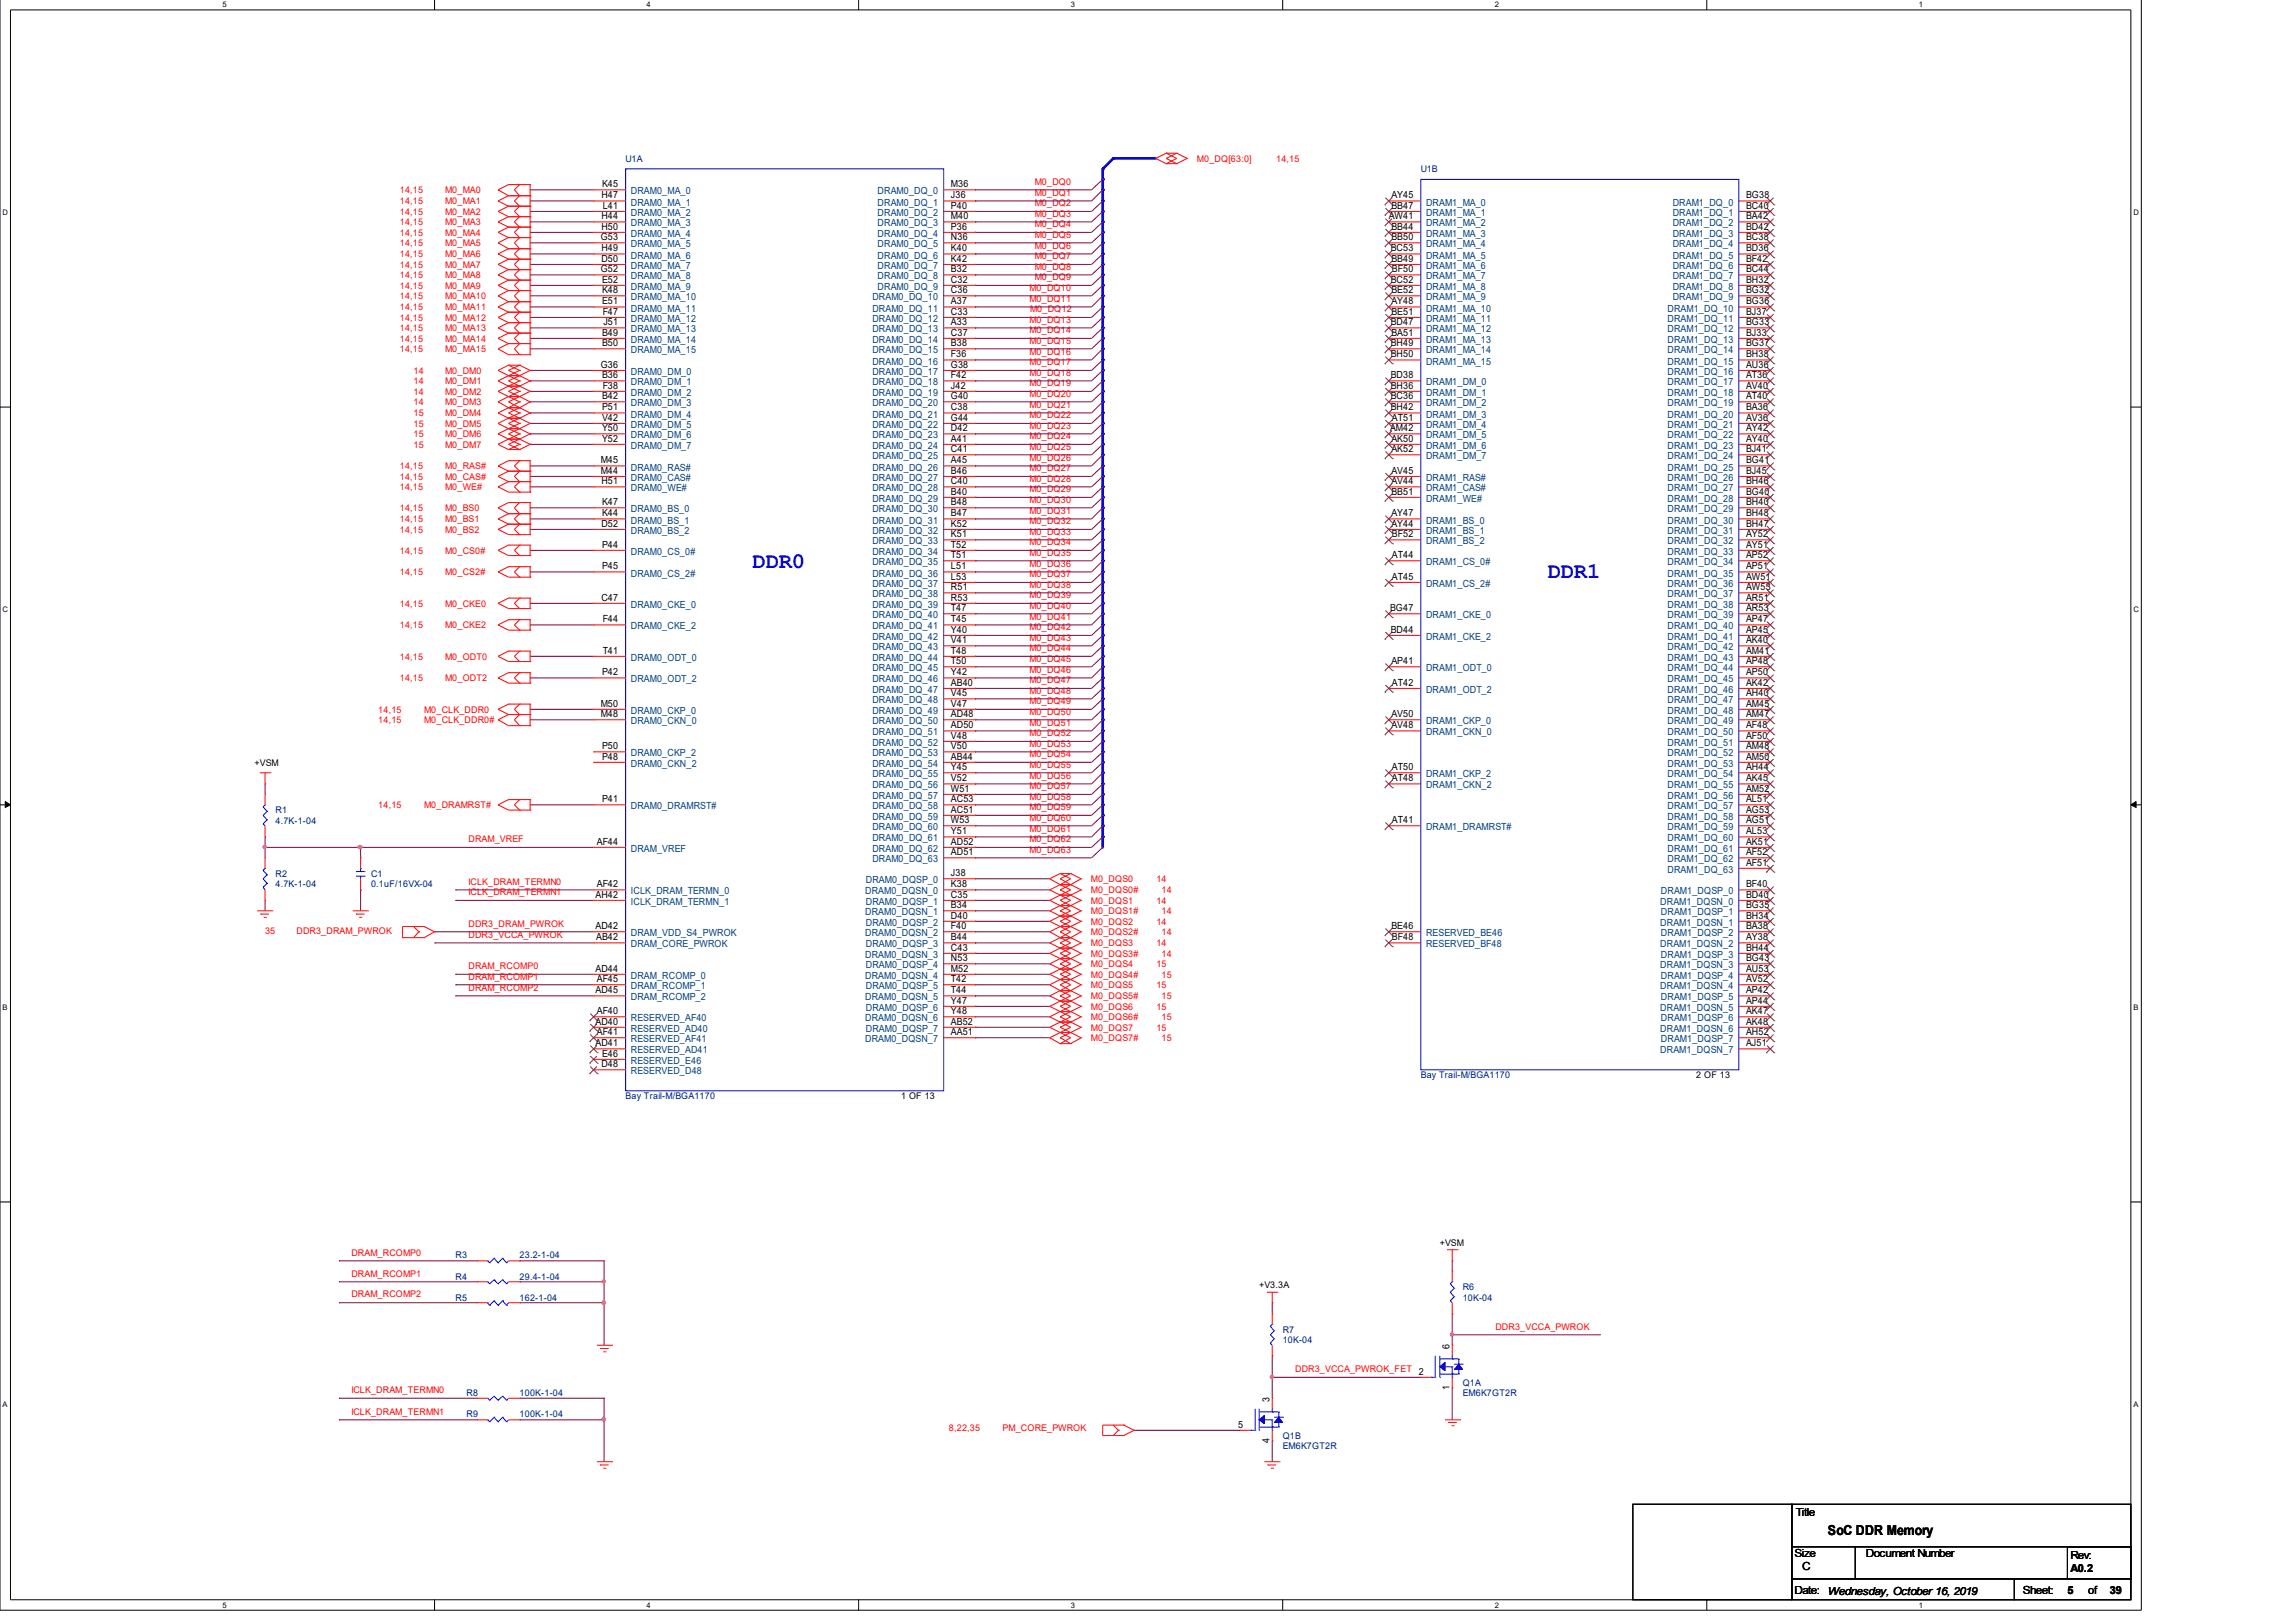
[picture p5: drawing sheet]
<svg xmlns="http://www.w3.org/2000/svg" width="297mm" height="210mm" viewBox="0 0 297 210" stroke-linecap="round" stroke-linejoin="round" font-family="sans-serif">
<defs><g id="words">
<g font-size="2.9" fill="#00f">
<text x="97.4" y="73.5">DDR0</text>
<text x="200.2" y="74.9">DDR1</text>
</g>
<text font-size="1.8" x="236.5" y="198.6">SoC DDR Memory</text>
<g font-size="1.4">
<text x="232.3" y="196.2">Title</text>
<text x="232.2" y="201.4">Size</text>
<text x="233.2" y="203.2">C</text>
<text x="241.4" y="201.4">Document Number</text>
<text x="267.9" y="201.7">Rev:</text>
<text x="267.9" y="203.4">A0.2</text>
<text x="232.2" y="206.3">Date:</text>
<text x="236.5" y="206.3">Wednesday, October 16, 2019</text>
<text x="261.7" y="206.3">Sheet:</text>
<text x="267.5" y="206.3">5</text>
<text x="270.2" y="206.3">of</text>
<text x="273" y="206.3">39</text>
</g>
<g font-size="1.3">
<text x="77.8" y="28.4">H44</text>
<text x="77.8" y="25.7">H47</text>
<text x="77.8" y="29.7">H50</text>
<text x="77.9" y="24.2">K45</text>
<text x="78" y="27">L41</text>
<text x="123" y="29.7">P36</text>
<text x="123" y="28.4">M40</text>
<text x="123" y="27">P40</text>
<text x="123" y="25.7">J36</text>
<text x="123" y="24.2">M36</text>
<text x="179.7" y="28.4">AW41</text>
<text x="180" y="29.7">BB44</text>
<text x="180" y="27">BB47</text>
<text x="180" y="25.7">AY45</text>
<text x="225.9" y="29.7">BD42</text>
<text x="225.9" y="28.4">BA42</text>
<text x="225.9" y="27">BC40</text>
<text x="225.9" y="25.7">BG38</text>
<text x="77.7" y="31.1">G53</text>
<text x="77.7" y="35.2">G52</text>
<text x="77.8" y="32.5">H49</text>
<text x="77.8" y="33.9">D50</text>
<text x="123" y="35.2">B32</text>
<text x="123" y="33.9">K42</text>
<text x="123" y="32.5">K40</text>
<text x="123" y="31.1">N36</text>
<text x="179.9" y="32.5">BC53</text>
<text x="180" y="33.9">BB49</text>
<text x="180" y="31.1">BB50</text>
<text x="180.1" y="35.2">BF50</text>
<text x="225.9" y="35.2">BC44</text>
<text x="225.9" y="33.9">BF42</text>
<text x="225.9" y="32.5">BD36</text>
<text x="225.9" y="31.1">BC38</text>
<text x="77.9" y="36.6">E52</text>
<text x="77.9" y="39.4">E51</text>
<text x="77.9" y="37.9">K48</text>
<text x="78" y="40.7">F47</text>
<text x="123" y="40.7">C33</text>
<text x="123" y="39.4">A37</text>
<text x="123" y="37.9">C36</text>
<text x="123" y="36.6">C32</text>
<text x="179.9" y="36.6">BC52</text>
<text x="180" y="40.7">BE51</text>
<text x="180" y="39.4">AY48</text>
<text x="180" y="37.9">BE52</text>
<text x="225.9" y="40.7">BJ37</text>
<text x="225.9" y="39.4">BG36</text>
<text x="225.9" y="37.9">BG32</text>
<text x="225.9" y="36.6">BH32</text>
<text x="77.7" y="47.6">G36</text>
<text x="77.9" y="43.4">B49</text>
<text x="77.9" y="44.8">B50</text>
<text x="78.1" y="42.1">J51</text>
<text x="123" y="47.6">G38</text>
<text x="123" y="46.2">F36</text>
<text x="123" y="44.8">B38</text>
<text x="123" y="43.4">C37</text>
<text x="123" y="42.1">A33</text>
<text x="179.9" y="46.2">BH50</text>
<text x="179.9" y="44.8">BH49</text>
<text x="179.9" y="42.1">BD47</text>
<text x="180" y="43.4">BA51</text>
<text x="225.9" y="47.6">AU36</text>
<text x="225.9" y="46.2">BH38</text>
<text x="225.9" y="44.8">BG37</text>
<text x="225.9" y="43.4">BJ33</text>
<text x="225.9" y="42.1">BG33</text>
<text x="77.9" y="49">B36</text>
<text x="77.9" y="53.1">P51</text>
<text x="77.9" y="51.7">B42</text>
<text x="78" y="50.3">F38</text>
<text x="123" y="50.3">J42</text>
<text x="123" y="49">F42</text>
<text x="123" y="53.1">C38</text>
<text x="123" y="51.7">G40</text>
<text x="179.9" y="53.1">BH42</text>
<text x="179.9" y="51.7">BC36</text>
<text x="179.9" y="50.3">BH36</text>
<text x="179.9" y="49">BD38</text>
<text x="225.9" y="53.1">BA36</text>
<text x="225.9" y="51.7">AT40</text>
<text x="225.9" y="50.3">AV40</text>
<text x="225.9" y="49">AT36</text>
<text x="77.7" y="60">M45</text>
<text x="77.9" y="57.2">Y52</text>
<text x="77.9" y="55.8">Y50</text>
<text x="77.9" y="54.5">V42</text>
<text x="123" y="57.2">A41</text>
<text x="123" y="55.8">D42</text>
<text x="123" y="54.5">G44</text>
<text x="123" y="60">A45</text>
<text x="123" y="58.5">C41</text>
<text x="179.8" y="55.8">AM42</text>
<text x="180" y="58.5">AK52</text>
<text x="180" y="57.2">AK50</text>
<text x="180.1" y="54.5">AT51</text>
<text x="225.9" y="60">BG41</text>
<text x="225.9" y="58.5">BJ41</text>
<text x="225.9" y="57.2">AY40</text>
<text x="225.9" y="55.8">AY42</text>
<text x="225.9" y="54.5">AV36</text>
<text x="77.7" y="61.3">M44</text>
<text x="77.8" y="62.7">H51</text>
<text x="77.9" y="65.4">K47</text>
<text x="123" y="64">B40</text>
<text x="123" y="62.7">C40</text>
<text x="123" y="61.3">B46</text>
<text x="123" y="65.4">B48</text>
<text x="180" y="64">BB51</text>
<text x="180" y="62.7">AV44</text>
<text x="180" y="61.3">AV45</text>
<text x="225.9" y="65.4">BH40</text>
<text x="225.9" y="64">BG40</text>
<text x="225.9" y="62.7">BH46</text>
<text x="225.9" y="61.3">BJ45</text>
<text x="77.8" y="68.2">D52</text>
<text x="77.9" y="70.9">P44</text>
<text x="77.9" y="66.8">K44</text>
<text x="123" y="70.9">T52</text>
<text x="123" y="69.5">K51</text>
<text x="123" y="68.2">K52</text>
<text x="123" y="66.8">B47</text>
<text x="180" y="68.2">AY44</text>
<text x="180" y="66.8">AY47</text>
<text x="180.1" y="69.5">BF52</text>
<text x="225.9" y="70.9">AY51</text>
<text x="225.9" y="69.5">AY52</text>
<text x="225.9" y="68.2">BH47</text>
<text x="225.9" y="66.8">BH48</text>
<text x="77.8" y="77.7">C47</text>
<text x="77.9" y="73.7">P45</text>
<text x="123" y="77.7">R53</text>
<text x="123" y="76.4">R51</text>
<text x="123" y="75">L53</text>
<text x="123" y="73.7">L51</text>
<text x="123" y="72.2">T51</text>
<text x="180.1" y="75">AT45</text>
<text x="180.1" y="72.2">AT44</text>
<text x="225.9" y="77.7">AR51</text>
<text x="225.9" y="76.4">AW53</text>
<text x="225.9" y="75">AW51</text>
<text x="225.9" y="73.7">AP51</text>
<text x="225.9" y="72.2">AP52</text>
<text x="78" y="80.5">F44</text>
<text x="123" y="79.1">T47</text>
<text x="123" y="83.2">V41</text>
<text x="123" y="81.9">Y40</text>
<text x="123" y="80.5">T45</text>
<text x="179.8" y="79.1">BG47</text>
<text x="179.9" y="81.9">BD44</text>
<text x="225.9" y="83.2">AK40</text>
<text x="225.9" y="81.9">AP45</text>
<text x="225.9" y="80.5">AP47</text>
<text x="225.9" y="79.1">AR53</text>
<text x="77.9" y="87.4">P42</text>
<text x="78" y="84.6">T41</text>
<text x="123" y="84.6">T48</text>
<text x="123" y="86">T50</text>
<text x="123" y="88.7">AB40</text>
<text x="123" y="87.4">Y42</text>
<text x="180" y="86">AP41</text>
<text x="180.1" y="88.7">AT42</text>
<text x="225.9" y="88.7">AK42</text>
<text x="225.9" y="87.4">AP50</text>
<text x="225.9" y="86">AP48</text>
<text x="225.9" y="84.6">AM41</text>
<text x="77.7" y="91.5">M50</text>
<text x="77.7" y="92.8">M48</text>
<text x="123" y="91.5">V47</text>
<text x="123" y="90.1">V45</text>
<text x="123" y="92.8">AD48</text>
<text x="123" y="95.6">V48</text>
<text x="123" y="94.2">AD50</text>
<text x="180" y="94.2">AV48</text>
<text x="180" y="92.8">AV50</text>
<text x="225.9" y="95.6">AF50</text>
<text x="225.9" y="94.2">AF48</text>
<text x="225.9" y="92.8">AM47</text>
<text x="225.9" y="91.5">AM45</text>
<text x="225.9" y="90.1">AH40</text>
<text x="77.9" y="98.3">P48</text>
<text x="77.9" y="97">P50</text>
<text x="123" y="99.7">Y45</text>
<text x="123" y="98.3">AB44</text>
<text x="123" y="97">V50</text>
<text x="123" y="101.1">V52</text>
<text x="180.1" y="101.1">AT48</text>
<text x="180.1" y="99.7">AT50</text>
<text x="225.9" y="101.1">AK45</text>
<text x="225.9" y="99.7">AH44</text>
<text x="225.9" y="98.3">AM50</text>
<text x="225.9" y="97">AM48</text>
<text x="77.9" y="103.8">P41</text>
<text x="123" y="106.5">W53</text>
<text x="123" y="105.2">AC51</text>
<text x="123" y="103.8">AC53</text>
<text x="123" y="102.5">W51</text>
<text x="123" y="108">Y51</text>
<text x="180.1" y="106.5">AT41</text>
<text x="225.9" y="108">AL53</text>
<text x="225.9" y="106.5">AG51</text>
<text x="225.9" y="105.2">AG53</text>
<text x="225.9" y="103.8">AL51</text>
<text x="225.9" y="102.5">AM52</text>
<text x="77.2" y="109.3">AF44</text>
<text x="123" y="110.7">AD51</text>
<text x="123" y="109.3">AD52</text>
<text x="123" y="113.4">J38</text>
<text x="225.9" y="112">AF51</text>
<text x="225.9" y="110.7">AF52</text>
<text x="225.9" y="109.3">AK51</text>
<text x="77" y="116.2">AH42</text>
<text x="77.2" y="114.8">AF42</text>
<text x="123" y="114.8">K38</text>
<text x="123" y="117.5">B34</text>
<text x="123" y="116.2">C35</text>
<text x="123" y="118.9">D40</text>
<text x="225.9" y="118.9">BH34</text>
<text x="225.9" y="117.5">BG35</text>
<text x="225.9" y="116.2">BD40</text>
<text x="225.9" y="114.8">BF40</text>
<text x="77" y="125.7">AD44</text>
<text x="77" y="120.2">AD42</text>
<text x="77.1" y="121.7">AB42</text>
<text x="123" y="121.7">B44</text>
<text x="123" y="120.2">F40</text>
<text x="123" y="123">C43</text>
<text x="123" y="124.4">N53</text>
<text x="123" y="125.7">M52</text>
<text x="180" y="120.2">BE46</text>
<text x="180.1" y="121.7">BF48</text>
<text x="225.9" y="125.7">AU53</text>
<text x="225.9" y="124.4">BG43</text>
<text x="225.9" y="123">BH44</text>
<text x="225.9" y="121.7">AY38</text>
<text x="225.9" y="120.2">BA38</text>
<text x="77" y="128.5">AD45</text>
<text x="77.2" y="127.1">AF45</text>
<text x="77.2" y="131.2">AF40</text>
<text x="123" y="128.5">T44</text>
<text x="123" y="127.1">T42</text>
<text x="123" y="131.2">Y48</text>
<text x="123" y="129.9">Y47</text>
<text x="225.9" y="131.2">AK47</text>
<text x="225.9" y="129.9">AP44</text>
<text x="225.9" y="128.5">AP42</text>
<text x="225.9" y="127.1">AV52</text>
<text x="77" y="135.4">AD41</text>
<text x="77" y="132.6">AD40</text>
<text x="77.2" y="134">AF41</text>
<text x="77.9" y="136.8">E46</text>
<text x="123" y="132.6">AB52</text>
<text x="123" y="134">AA51</text>
<text x="225.9" y="135.4">AJ51</text>
<text x="225.9" y="134">AH52</text>
<text x="225.9" y="132.6">AK48</text>
<text x="77.8" y="138.1">D48</text>
<text x="183.6" y="177.9">2</text>
<text x="187.5" y="179.8" transform="rotate(-90 187.5 179.8)">1</text>
<text x="187.5" y="174.5" transform="rotate(-90 187.5 174.5)">6</text>
<text x="160.2" y="184.8">5</text>
<text x="164.3" y="181.4" transform="rotate(-90 164.3 181.4)">3</text>
<text x="164.3" y="186.7" transform="rotate(-90 164.3 186.7)">4</text>
</g>
<g font-size="1.3" fill="#004080">
<text x="81.6" y="29.3">DRAM0_MA_3</text>
<text x="81.6" y="28">DRAM0_MA_2</text>
<text x="81.6" y="26.6">DRAM0_MA_1</text>
<text x="81.6" y="25.2">DRAM0_MA_0</text>
<text x="113.5" y="29.3">DRAM0_DQ_3</text>
<text x="113.5" y="28">DRAM0_DQ_2</text>
<text x="113.5" y="26.6">DRAM0_DQ_1</text>
<text x="113.5" y="25.2">DRAM0_DQ_0</text>
<text x="184.5" y="29.3">DRAM1_MA_2</text>
<text x="184.5" y="28">DRAM1_MA_1</text>
<text x="184.5" y="26.6">DRAM1_MA_0</text>
<text x="216.4" y="29.3">DRAM1_DQ_2</text>
<text x="216.4" y="28">DRAM1_DQ_1</text>
<text x="216.4" y="26.6">DRAM1_DQ_0</text>
<text x="81.6" y="30.7">DRAM0_MA_4</text>
<text x="81.6" y="33.5">DRAM0_MA_6</text>
<text x="81.6" y="32">DRAM0_MA_5</text>
<text x="81.6" y="34.8">DRAM0_MA_7</text>
<text x="113.5" y="34.8">DRAM0_DQ_7</text>
<text x="113.5" y="33.5">DRAM0_DQ_6</text>
<text x="113.5" y="32">DRAM0_DQ_5</text>
<text x="113.5" y="30.7">DRAM0_DQ_4</text>
<text x="184.5" y="34.8">DRAM1_MA_6</text>
<text x="184.5" y="33.5">DRAM1_MA_5</text>
<text x="184.5" y="32">DRAM1_MA_4</text>
<text x="184.5" y="30.7">DRAM1_MA_3</text>
<text x="216.4" y="34.8">DRAM1_DQ_6</text>
<text x="216.4" y="33.5">DRAM1_DQ_5</text>
<text x="216.4" y="32">DRAM1_DQ_4</text>
<text x="216.4" y="30.7">DRAM1_DQ_3</text>
<text x="81.6" y="37.5">DRAM0_MA_9</text>
<text x="81.6" y="36.2">DRAM0_MA_8</text>
<text x="81.6" y="41.7">DRAM0_MA_12</text>
<text x="81.6" y="40.3">DRAM0_MA_11</text>
<text x="81.6" y="38.9">DRAM0_MA_10</text>
<text x="112.9" y="41.7">DRAM0_DQ_12</text>
<text x="112.9" y="40.3">DRAM0_DQ_11</text>
<text x="112.9" y="38.9">DRAM0_DQ_10</text>
<text x="113.5" y="36.2">DRAM0_DQ_8</text>
<text x="113.5" y="37.5">DRAM0_DQ_9</text>
<text x="184.5" y="41.7">DRAM1_MA_11</text>
<text x="184.5" y="40.3">DRAM1_MA_10</text>
<text x="184.5" y="38.9">DRAM1_MA_9</text>
<text x="184.5" y="37.5">DRAM1_MA_8</text>
<text x="184.5" y="36.2">DRAM1_MA_7</text>
<text x="215.7" y="41.7">DRAM1_DQ_11</text>
<text x="215.7" y="40.3">DRAM1_DQ_10</text>
<text x="216.4" y="38.9">DRAM1_DQ_9</text>
<text x="216.4" y="37.5">DRAM1_DQ_8</text>
<text x="216.4" y="36.2">DRAM1_DQ_7</text>
<text x="81.6" y="44.4">DRAM0_MA_14</text>
<text x="81.6" y="45.7">DRAM0_MA_15</text>
<text x="81.6" y="43">DRAM0_MA_13</text>
<text x="112.9" y="47.2">DRAM0_DQ_16</text>
<text x="112.9" y="45.7">DRAM0_DQ_15</text>
<text x="112.9" y="44.4">DRAM0_DQ_14</text>
<text x="112.9" y="43">DRAM0_DQ_13</text>
<text x="184.5" y="47.2">DRAM1_MA_15</text>
<text x="184.5" y="45.7">DRAM1_MA_14</text>
<text x="184.5" y="44.4">DRAM1_MA_13</text>
<text x="184.5" y="43">DRAM1_MA_12</text>
<text x="215.7" y="47.2">DRAM1_DQ_15</text>
<text x="215.7" y="45.7">DRAM1_DQ_14</text>
<text x="215.7" y="44.4">DRAM1_DQ_13</text>
<text x="215.7" y="43">DRAM1_DQ_12</text>
<text x="81.6" y="49.9">DRAM0_DM_1</text>
<text x="81.6" y="48.5">DRAM0_DM_0</text>
<text x="81.6" y="51.2">DRAM0_DM_2</text>
<text x="81.6" y="52.6">DRAM0_DM_3</text>
<text x="112.9" y="51.2">DRAM0_DQ_19</text>
<text x="112.9" y="49.9">DRAM0_DQ_18</text>
<text x="112.9" y="52.6">DRAM0_DQ_20</text>
<text x="112.9" y="48.5">DRAM0_DQ_17</text>
<text x="184.5" y="52.6">DRAM1_DM_2</text>
<text x="184.5" y="51.2">DRAM1_DM_1</text>
<text x="184.5" y="49.9">DRAM1_DM_0</text>
<text x="215.7" y="52.6">DRAM1_DQ_19</text>
<text x="215.7" y="51.2">DRAM1_DQ_18</text>
<text x="215.7" y="49.9">DRAM1_DQ_17</text>
<text x="215.7" y="48.5">DRAM1_DQ_16</text>
<text x="81.6" y="58.1">DRAM0_DM_7</text>
<text x="81.6" y="54">DRAM0_DM_4</text>
<text x="81.6" y="56.7">DRAM0_DM_6</text>
<text x="81.6" y="55.4">DRAM0_DM_5</text>
<text x="112.9" y="58.1">DRAM0_DQ_24</text>
<text x="112.9" y="56.7">DRAM0_DQ_23</text>
<text x="112.9" y="55.4">DRAM0_DQ_22</text>
<text x="112.9" y="54">DRAM0_DQ_21</text>
<text x="112.9" y="59.5">DRAM0_DQ_25</text>
<text x="184.5" y="59.5">DRAM1_DM_7</text>
<text x="184.5" y="58.1">DRAM1_DM_6</text>
<text x="184.5" y="56.7">DRAM1_DM_5</text>
<text x="184.5" y="55.4">DRAM1_DM_4</text>
<text x="184.5" y="54">DRAM1_DM_3</text>
<text x="215.7" y="59.5">DRAM1_DQ_24</text>
<text x="215.7" y="58.1">DRAM1_DQ_23</text>
<text x="215.7" y="56.7">DRAM1_DQ_22</text>
<text x="215.7" y="55.4">DRAM1_DQ_21</text>
<text x="215.7" y="54">DRAM1_DQ_20</text>
<text x="81.6" y="63.6">DRAM0_WE#</text>
<text x="81.6" y="62.2">DRAM0_CAS#</text>
<text x="81.6" y="60.9">DRAM0_RAS#</text>
<text x="112.9" y="65">DRAM0_DQ_29</text>
<text x="112.9" y="63.6">DRAM0_DQ_28</text>
<text x="112.9" y="62.2">DRAM0_DQ_27</text>
<text x="112.9" y="60.9">DRAM0_DQ_26</text>
<text x="184.5" y="65">DRAM1_WE#</text>
<text x="184.5" y="63.6">DRAM1_CAS#</text>
<text x="184.5" y="62.2">DRAM1_RAS#</text>
<text x="215.7" y="65">DRAM1_DQ_28</text>
<text x="215.7" y="63.6">DRAM1_DQ_27</text>
<text x="215.7" y="62.2">DRAM1_DQ_26</text>
<text x="215.7" y="60.9">DRAM1_DQ_25</text>
<text x="81.6" y="69.1">DRAM0_BS_2</text>
<text x="81.6" y="66.3">DRAM0_BS_0</text>
<text x="81.6" y="71.8">DRAM0_CS_0#</text>
<text x="81.6" y="67.7">DRAM0_BS_1</text>
<text x="112.9" y="71.8">DRAM0_DQ_34</text>
<text x="112.9" y="70.5">DRAM0_DQ_33</text>
<text x="112.9" y="69.1">DRAM0_DQ_32</text>
<text x="112.9" y="67.7">DRAM0_DQ_31</text>
<text x="112.9" y="66.3">DRAM0_DQ_30</text>
<text x="184.5" y="70.5">DRAM1_BS_2</text>
<text x="184.5" y="69.1">DRAM1_BS_1</text>
<text x="184.5" y="67.7">DRAM1_BS_0</text>
<text x="215.7" y="71.8">DRAM1_DQ_33</text>
<text x="215.7" y="70.5">DRAM1_DQ_32</text>
<text x="215.7" y="69.1">DRAM1_DQ_31</text>
<text x="215.7" y="67.7">DRAM1_DQ_30</text>
<text x="215.7" y="66.3">DRAM1_DQ_29</text>
<text x="81.6" y="74.6">DRAM0_CS_2#</text>
<text x="112.9" y="77.3">DRAM0_DQ_38</text>
<text x="112.9" y="76">DRAM0_DQ_37</text>
<text x="112.9" y="74.6">DRAM0_DQ_36</text>
<text x="112.9" y="73.2">DRAM0_DQ_35</text>
<text x="184.5" y="76">DRAM1_CS_2#</text>
<text x="184.5" y="73.2">DRAM1_CS_0#</text>
<text x="215.7" y="77.3">DRAM1_DQ_37</text>
<text x="215.7" y="76">DRAM1_DQ_36</text>
<text x="215.7" y="74.6">DRAM1_DQ_35</text>
<text x="215.7" y="73.2">DRAM1_DQ_34</text>
<text x="81.6" y="78.7">DRAM0_CKE_0</text>
<text x="81.6" y="81.5">DRAM0_CKE_2</text>
<text x="112.9" y="78.7">DRAM0_DQ_39</text>
<text x="112.9" y="80">DRAM0_DQ_40</text>
<text x="112.9" y="82.8">DRAM0_DQ_42</text>
<text x="112.9" y="81.5">DRAM0_DQ_41</text>
<text x="184.5" y="82.8">DRAM1_CKE_2</text>
<text x="184.5" y="80">DRAM1_CKE_0</text>
<text x="215.7" y="82.8">DRAM1_DQ_41</text>
<text x="215.7" y="81.5">DRAM1_DQ_40</text>
<text x="215.7" y="80">DRAM1_DQ_39</text>
<text x="215.7" y="78.7">DRAM1_DQ_38</text>
<text x="81.6" y="85.5">DRAM0_ODT_0</text>
<text x="81.6" y="88.3">DRAM0_ODT_2</text>
<text x="112.9" y="85.5">DRAM0_DQ_44</text>
<text x="112.9" y="84.2">DRAM0_DQ_43</text>
<text x="112.9" y="86.9">DRAM0_DQ_45</text>
<text x="112.9" y="89.7">DRAM0_DQ_47</text>
<text x="112.9" y="88.3">DRAM0_DQ_46</text>
<text x="184.5" y="86.9">DRAM1_ODT_0</text>
<text x="184.5" y="89.7">DRAM1_ODT_2</text>
<text x="215.7" y="89.7">DRAM1_DQ_46</text>
<text x="215.7" y="88.3">DRAM1_DQ_45</text>
<text x="215.7" y="86.9">DRAM1_DQ_44</text>
<text x="215.7" y="85.5">DRAM1_DQ_43</text>
<text x="215.7" y="84.2">DRAM1_DQ_42</text>
<text x="81.6" y="92.4">DRAM0_CKP_0</text>
<text x="81.6" y="93.7">DRAM0_CKN_0</text>
<text x="112.9" y="92.4">DRAM0_DQ_49</text>
<text x="112.9" y="91">DRAM0_DQ_48</text>
<text x="112.9" y="93.7">DRAM0_DQ_50</text>
<text x="112.9" y="95.2">DRAM0_DQ_51</text>
<text x="184.5" y="95.2">DRAM1_CKN_0</text>
<text x="184.5" y="93.7">DRAM1_CKP_0</text>
<text x="215.7" y="95.2">DRAM1_DQ_50</text>
<text x="215.7" y="93.7">DRAM1_DQ_49</text>
<text x="215.7" y="92.4">DRAM1_DQ_48</text>
<text x="215.7" y="91">DRAM1_DQ_47</text>
<text x="81.6" y="99.2">DRAM0_CKN_2</text>
<text x="81.6" y="97.9">DRAM0_CKP_2</text>
<text x="112.9" y="100.6">DRAM0_DQ_55</text>
<text x="112.9" y="99.2">DRAM0_DQ_54</text>
<text x="112.9" y="97.9">DRAM0_DQ_53</text>
<text x="112.9" y="96.5">DRAM0_DQ_52</text>
<text x="184.5" y="100.6">DRAM1_CKP_2</text>
<text x="215.7" y="100.6">DRAM1_DQ_54</text>
<text x="215.7" y="99.2">DRAM1_DQ_53</text>
<text x="215.7" y="97.9">DRAM1_DQ_52</text>
<text x="215.7" y="96.5">DRAM1_DQ_51</text>
<text x="81.6" y="104.7">DRAM0_DRAMRST#</text>
<text x="112.9" y="107.5">DRAM0_DQ_60</text>
<text x="112.9" y="106.1">DRAM0_DQ_59</text>
<text x="112.9" y="104.7">DRAM0_DQ_58</text>
<text x="112.9" y="103.4">DRAM0_DQ_57</text>
<text x="112.9" y="102">DRAM0_DQ_56</text>
<text x="184.5" y="107.5">DRAM1_DRAMRST#</text>
<text x="184.5" y="102">DRAM1_CKN_2</text>
<text x="215.7" y="107.5">DRAM1_DQ_59</text>
<text x="215.7" y="106.1">DRAM1_DQ_58</text>
<text x="215.7" y="104.7">DRAM1_DQ_57</text>
<text x="215.7" y="103.4">DRAM1_DQ_56</text>
<text x="215.7" y="102">DRAM1_DQ_55</text>
<text x="81.6" y="110.3">DRAM_VREF</text>
<text x="112.9" y="111.6">DRAM0_DQ_63</text>
<text x="112.9" y="110.3">DRAM0_DQ_62</text>
<text x="112.9" y="108.9">DRAM0_DQ_61</text>
<text x="215.7" y="113">DRAM1_DQ_63</text>
<text x="215.7" y="111.6">DRAM1_DQ_62</text>
<text x="215.7" y="110.3">DRAM1_DQ_61</text>
<text x="215.7" y="108.9">DRAM1_DQ_60</text>
<text x="81.6" y="117.1">ICLK_DRAM_TERMN_1</text>
<text x="81.6" y="115.8">ICLK_DRAM_TERMN_0</text>
<text x="111.9" y="115.8">DRAM0_DQSN_0</text>
<text x="111.9" y="118.5">DRAM0_DQSN_1</text>
<text x="112" y="114.3">DRAM0_DQSP_0</text>
<text x="112" y="117.1">DRAM0_DQSP_1</text>
<text x="112" y="119.8">DRAM0_DQSP_2</text>
<text x="214.8" y="119.8">DRAM1_DQSN_1</text>
<text x="214.8" y="117.1">DRAM1_DQSN_0</text>
<text x="214.9" y="118.5">DRAM1_DQSP_1</text>
<text x="214.9" y="115.8">DRAM1_DQSP_0</text>
<text x="81.6" y="122.6">DRAM_CORE_PWROK</text>
<text x="81.6" y="121.2">DRAM_VDD_S4_PWROK</text>
<text x="111.9" y="121.2">DRAM0_DQSN_2</text>
<text x="111.9" y="124">DRAM0_DQSN_3</text>
<text x="112" y="122.6">DRAM0_DQSP_3</text>
<text x="112" y="125.3">DRAM0_DQSP_4</text>
<text x="184.5" y="122.6">RESERVED_BF48</text>
<text x="184.5" y="121.2">RESERVED_BE46</text>
<text x="214.8" y="125.3">DRAM1_DQSN_3</text>
<text x="214.8" y="122.6">DRAM1_DQSN_2</text>
<text x="214.9" y="124">DRAM1_DQSP_3</text>
<text x="214.9" y="121.2">DRAM1_DQSP_2</text>
<text x="81.6" y="126.7">DRAM_RCOMP_0</text>
<text x="81.6" y="128">DRAM_RCOMP_1</text>
<text x="81.6" y="129.5">DRAM_RCOMP_2</text>
<text x="111.9" y="126.7">DRAM0_DQSN_4</text>
<text x="111.9" y="129.5">DRAM0_DQSN_5</text>
<text x="112" y="128">DRAM0_DQSP_5</text>
<text x="112" y="130.8">DRAM0_DQSP_6</text>
<text x="214.8" y="130.8">DRAM1_DQSN_5</text>
<text x="214.8" y="128">DRAM1_DQSN_4</text>
<text x="214.9" y="129.5">DRAM1_DQSP_5</text>
<text x="214.9" y="126.7">DRAM1_DQSP_4</text>
<text x="81.6" y="132.2">RESERVED_AF40</text>
<text x="81.6" y="134.9">RESERVED_AF41</text>
<text x="81.6" y="136.3">RESERVED_AD41</text>
<text x="81.6" y="133.5">RESERVED_AD40</text>
<text x="81.6" y="137.7">RESERVED_E46</text>
<text x="111.9" y="132.2">DRAM0_DQSN_6</text>
<text x="111.9" y="134.9">DRAM0_DQSN_7</text>
<text x="112" y="133.5">DRAM0_DQSP_7</text>
<text x="214.8" y="136.3">DRAM1_DQSN_7</text>
<text x="214.8" y="133.5">DRAM1_DQSN_6</text>
<text x="214.9" y="134.9">DRAM1_DQSP_7</text>
<text x="214.9" y="132.2">DRAM1_DQSP_6</text>
<text x="81.6" y="139">RESERVED_D48</text>
</g>
<g font-size="1.2" fill="#000080">
<text x="80.9" y="20.9">U1A</text>
<text x="183.8" y="22.3">U1B</text>
<text x="35.6" y="105.3">R1</text>
<text x="35.6" y="106.6">4.7K-1-04</text>
<text x="35.6" y="113.5">R2</text>
<text x="48" y="113.5">C1</text>
<text x="35.6" y="114.8">4.7K-1-04</text>
<text x="48" y="114.8">0.1uF/16VX-04</text>
<text x="80.9" y="142.3">Bay Trail-M/BGA1170</text>
<text x="183.8" y="139.5">Bay Trail-M/BGA1170</text>
<text x="58.9" y="165.6">R4</text>
<text x="58.9" y="162.8">R3</text>
<text x="67.2" y="165.6">29.4-1-04</text>
<text x="67.2" y="162.8">23.2-1-04</text>
<text x="189.2" y="167">R6</text>
<text x="58.9" y="168.3">R5</text>
<text x="67.2" y="168.3">162-1-04</text>
<text x="165.9" y="172.5">R7</text>
<text x="165.9" y="173.8">10K-04</text>
<text x="189.2" y="168.3">10K-04</text>
<text x="189.2" y="179.3">Q1A</text>
<text x="60.4" y="180.7">R8</text>
<text x="60.4" y="183.4">R9</text>
<text x="67.2" y="180.7">100K-1-04</text>
<text x="67.2" y="183.4">100K-1-04</text>
<text x="189.2" y="180.7">EM6K7GT2R</text>
<text x="165.9" y="186.2">Q1B</text>
<text x="165.9" y="187.6">EM6K7GT2R</text>
</g>
<g font-size="1.2" fill="#f00">
<text x="133.9" y="23.9">M0_DQ0</text>
<text x="154.9" y="20.9">M0_DQ[63:0]</text>
<text x="165.1" y="20.9">14,15</text>
<text x="51.7" y="25">14,15</text>
<text x="51.7" y="26.4">14,15</text>
<text x="51.7" y="27.8">14,15</text>
<text x="51.7" y="29.1">14,15</text>
<text x="57.6" y="25">M0_MA0</text>
<text x="57.6" y="26.4">M0_MA1</text>
<text x="57.6" y="27.8">M0_MA2</text>
<text x="57.6" y="29.1">M0_MA3</text>
<text x="133.9" y="29.4">M0_DQ4</text>
<text x="133.9" y="26.7">M0_DQ2</text>
<text x="133.9" y="25.3">M0_DQ1</text>
<text x="133.9" y="28">M0_DQ3</text>
<text x="51.7" y="30.5">14,15</text>
<text x="51.7" y="31.8">14,15</text>
<text x="51.7" y="33.3">14,15</text>
<text x="51.7" y="34.6">14,15</text>
<text x="51.7" y="36">14,15</text>
<text x="57.6" y="30.5">M0_MA4</text>
<text x="57.6" y="31.8">M0_MA5</text>
<text x="57.6" y="33.3">M0_MA6</text>
<text x="57.6" y="34.6">M0_MA7</text>
<text x="57.6" y="36">M0_MA8</text>
<text x="133.9" y="33.5">M0_DQ7</text>
<text x="133.9" y="32.2">M0_DQ6</text>
<text x="133.9" y="30.7">M0_DQ5</text>
<text x="133.9" y="34.9">M0_DQ8</text>
<text x="51.7" y="37.4">14,15</text>
<text x="51.7" y="38.7">14,15</text>
<text x="51.7" y="40.1">14,15</text>
<text x="51.7" y="41.5">14,15</text>
<text x="57.6" y="37.4">M0_MA9</text>
<text x="57.6" y="38.7">M0_MA10</text>
<text x="57.6" y="40.1">M0_MA11</text>
<text x="57.6" y="41.5">M0_MA12</text>
<text x="133.2" y="37.6">M0_DQ10</text>
<text x="133.2" y="39">M0_DQ11</text>
<text x="133.2" y="41.8">M0_DQ13</text>
<text x="133.3" y="40.4">M0_DQ12</text>
<text x="133.9" y="36.3">M0_DQ9</text>
<text x="51.7" y="42.9">14,15</text>
<text x="51.7" y="44.2">14,15</text>
<text x="51.7" y="45.6">14,15</text>
<text x="57.6" y="42.9">M0_MA13</text>
<text x="57.6" y="44.2">M0_MA14</text>
<text x="57.6" y="45.6">M0_MA15</text>
<text x="133.2" y="43.1">M0_DQ14</text>
<text x="133.2" y="45.9">M0_DQ16</text>
<text x="133.2" y="44.5">M0_DQ15</text>
<text x="133.2" y="47.3">M0_DQ17</text>
<text x="53.5" y="48.4">14</text>
<text x="53.5" y="49.7">14</text>
<text x="53.5" y="51.1">14</text>
<text x="53.5" y="52.4">14</text>
<text x="53.5" y="53.9">15</text>
<text x="57.6" y="48.4">M0_DM0</text>
<text x="57.6" y="49.7">M0_DM1</text>
<text x="57.6" y="51.1">M0_DM2</text>
<text x="57.6" y="52.4">M0_DM3</text>
<text x="57.6" y="53.9">M0_DM4</text>
<text x="133.2" y="50">M0_DQ19</text>
<text x="133.2" y="51.3">M0_DQ20</text>
<text x="133.2" y="52.8">M0_DQ21</text>
<text x="133.2" y="48.6">M0_DQ18</text>
<text x="53.5" y="55.2">15</text>
<text x="53.5" y="56.6">15</text>
<text x="53.5" y="57.9">15</text>
<text x="57.6" y="55.2">M0_DM5</text>
<text x="57.6" y="56.6">M0_DM6</text>
<text x="57.6" y="57.9">M0_DM7</text>
<text x="133.2" y="54.1">M0_DQ22</text>
<text x="133.2" y="58.2">M0_DQ25</text>
<text x="133.2" y="56.8">M0_DQ24</text>
<text x="133.2" y="55.5">M0_DQ23</text>
<text x="133.2" y="59.6">M0_DQ26</text>
<text x="51.7" y="60.7">14,15</text>
<text x="51.7" y="62.1">14,15</text>
<text x="51.7" y="63.4">14,15</text>
<text x="57.6" y="60.7">M0_RAS#</text>
<text x="57.6" y="62.1">M0_CAS#</text>
<text x="57.6" y="63.4">M0_WE#</text>
<text x="133.2" y="65">M0_DQ30</text>
<text x="133.2" y="63.7">M0_DQ29</text>
<text x="133.2" y="61">M0_DQ27</text>
<text x="133.2" y="62.3">M0_DQ28</text>
<text x="51.7" y="66.1">14,15</text>
<text x="51.7" y="67.6">14,15</text>
<text x="51.7" y="68.9">14,15</text>
<text x="51.7" y="71.6">14,15</text>
<text x="57.6" y="66.1">M0_BS0</text>
<text x="57.6" y="67.6">M0_BS1</text>
<text x="57.6" y="68.9">M0_BS2</text>
<text x="57.6" y="71.6">M0_CS0#</text>
<text x="133.2" y="66.5">M0_DQ31</text>
<text x="133.2" y="69.2">M0_DQ33</text>
<text x="133.2" y="71.9">M0_DQ35</text>
<text x="133.2" y="70.5">M0_DQ34</text>
<text x="133.2" y="67.8">M0_DQ32</text>
<text x="51.7" y="74.4">14,15</text>
<text x="57.6" y="74.4">M0_CS2#</text>
<text x="133.2" y="73.3">M0_DQ36</text>
<text x="133.2" y="74.7">M0_DQ37</text>
<text x="133.2" y="77.4">M0_DQ39</text>
<text x="133.2" y="76">M0_DQ38</text>
<text x="51.7" y="78.5">14,15</text>
<text x="51.7" y="81.3">14,15</text>
<text x="57.6" y="78.5">M0_CKE0</text>
<text x="57.6" y="81.3">M0_CKE2</text>
<text x="133.2" y="82.9">M0_DQ43</text>
<text x="133.2" y="81.5">M0_DQ42</text>
<text x="133.2" y="78.8">M0_DQ40</text>
<text x="133.2" y="80.2">M0_DQ41</text>
<text x="51.7" y="85.4">14,15</text>
<text x="51.7" y="88.2">14,15</text>
<text x="57.6" y="85.4">M0_ODT0</text>
<text x="57.6" y="88.2">M0_ODT2</text>
<text x="133.2" y="89.8">M0_DQ48</text>
<text x="133.2" y="85.6">M0_DQ45</text>
<text x="133.2" y="88.4">M0_DQ47</text>
<text x="133.2" y="84.3">M0_DQ44</text>
<text x="133.2" y="87.1">M0_DQ46</text>
<text x="48.9" y="92.2">14,15</text>
<text x="48.9" y="93.6">14,15</text>
<text x="54.9" y="92.2">M0_CLK_DDR0</text>
<text x="54.9" y="93.6">M0_CLK_DDR0#</text>
<text x="133.2" y="91.1">M0_DQ49</text>
<text x="133.2" y="92.5">M0_DQ50</text>
<text x="133.2" y="93.9">M0_DQ51</text>
<text x="133.2" y="95.3">M0_DQ52</text>
<text x="133.2" y="96.6">M0_DQ53</text>
<text x="133.2" y="98">M0_DQ54</text>
<text x="133.2" y="99.3">M0_DQ55</text>
<text x="133.2" y="100.8">M0_DQ56</text>
<text x="48.9" y="104.6">14,15</text>
<text x="54.9" y="104.6">M0_DRAMRST#</text>
<text x="133.2" y="104.8">M0_DQ59</text>
<text x="133.2" y="103.5">M0_DQ58</text>
<text x="133.2" y="102.1">M0_DQ57</text>
<text x="133.2" y="106.2">M0_DQ60</text>
<text x="133.2" y="107.6">M0_DQ61</text>
<text x="60.6" y="109">DRAM_VREF</text>
<text x="133.2" y="110.3">M0_DQ63</text>
<text x="133.2" y="109">M0_DQ62</text>
<text x="60.6" y="114.5">ICLK_DRAM_TERMN0</text>
<text x="60.6" y="115.8">ICLK_DRAM_TERMN1</text>
<text x="60.6" y="119.9">DDR3_DRAM_PWROK</text>
<text x="141.1" y="114.1">M0_DQS0</text>
<text x="141.1" y="115.6">M0_DQS0#</text>
<text x="141.1" y="116.9">M0_DQS1</text>
<text x="141.1" y="118.3">M0_DQS1#</text>
<text x="141.1" y="119.6">M0_DQS2</text>
<text x="149.6" y="114.1">14</text>
<text x="149.6" y="116.9">14</text>
<text x="149.6" y="119.6">14</text>
<text x="150.3" y="115.6">14</text>
<text x="150.3" y="118.3">14</text>
<text x="34.3" y="120.9">35</text>
<text x="38.4" y="120.9">DDR3_DRAM_PWROK</text>
<text x="60.6" y="125.4">DRAM_RCOMP0</text>
<text x="60.6" y="121.3">DDR3_VCCA_PWROK</text>
<text x="141.1" y="121">M0_DQS2#</text>
<text x="141.1" y="122.4">M0_DQS3</text>
<text x="141.1" y="123.8">M0_DQS3#</text>
<text x="141.1" y="125.2">M0_DQS4</text>
<text x="149.6" y="122.4">14</text>
<text x="149.6" y="125.2">15</text>
<text x="150.3" y="121">14</text>
<text x="150.3" y="123.8">14</text>
<text x="60.6" y="126.8">DRAM_RCOMP1</text>
<text x="60.6" y="128.2">DRAM_RCOMP2</text>
<text x="141.1" y="126.5">M0_DQS4#</text>
<text x="141.1" y="127.9">M0_DQS5</text>
<text x="141.1" y="129.3">M0_DQS5#</text>
<text x="141.1" y="130.7">M0_DQS6</text>
<text x="149.6" y="127.9">15</text>
<text x="149.6" y="130.7">15</text>
<text x="150.3" y="126.5">15</text>
<text x="150.3" y="129.3">15</text>
<text x="141.1" y="132">M0_DQS6#</text>
<text x="141.1" y="133.4">M0_DQS7</text>
<text x="141.1" y="134.7">M0_DQS7#</text>
<text x="149.6" y="133.4">15</text>
<text x="150.3" y="132">15</text>
<text x="150.3" y="134.7">15</text>
<text x="45.5" y="162.5">DRAM_RCOMP0</text>
<text x="45.5" y="165.2">DRAM_RCOMP1</text>
<text x="45.5" y="167.9">DRAM_RCOMP2</text>
<text x="193.5" y="172.1">DDR3_VCCA_PWROK</text>
<text x="167.6" y="177.6">DDR3_VCCA_PWROK_FET</text>
<text x="45.5" y="180.3">ICLK_DRAM_TERMN0</text>
<text x="45.5" y="183.1">ICLK_DRAM_TERMN1</text>
<text x="122.8" y="185.2">8,22,35</text>
<text x="129.7" y="185.2">PM_CORE_PWROK</text>
</g>
<g font-size="1.2">
<text x="32.9" y="99.1">+VSM</text>
<text x="116.6" y="142.3">1 OF 13</text>
<text x="219.5" y="139.5">2 OF 13</text>
<text x="186.3" y="161.2">+VSM</text>
<text x="162.9" y="166.7">+V3.3A</text>
</g>
<g font-size="1">
<text x="28.8" y=".9">5</text>
<text x="83.7" y=".9">4</text>
<text x="138.5" y=".9">3</text>
<text x="193.4" y=".9">2</text>
<text x="248.2" y=".9">1</text>
<text x=".3" y="27.8">D</text>
<text x="276" y="27.8">D</text>
<text x=".3" y="79.2">C</text>
<text x="276" y="79.2">C</text>
<text x=".3" y="130.7">B</text>
<text x="276" y="130.7">B</text>
<text x=".3" y="182">A</text>
<text x="276" y="182">A</text>
<text x="28.8" y="208">5</text>
<text x="83.7" y="208">4</text>
<text x="138.5" y="208">3</text>
<text x="193.4" y="208">2</text>
<text x="248.2" y="208">1</text>
</g>
</g></defs>
<path d="M0 -.1v208.5h277v-208.5M1.4 1.3h274.3v205.7h-274.3z" fill="none" stroke="#000" stroke-width=".13"/>
<g fill="#fff">
<path d="M28.8 .1h.4v1h-.4z"/>
<path d="M28.8 207.2h.4v1h-.4z"/>
</g>
<path d="M56.2 -.1v1.4M56.2 207v1.4" fill="none" stroke="#000" stroke-width=".13"/>
<g fill="#fff">
<path d="M83.7 .1h.4v1h-.4z"/>
<path d="M83.7 207.2h.4v1h-.4z"/>
</g>
<path d="M111.1 -.1v1.4M111.1 207v1.4" fill="none" stroke="#000" stroke-width=".13"/>
<g fill="#fff">
<path d="M138.5 .1h.4v1h-.4z"/>
<path d="M138.5 207.2h.4v1h-.4z"/>
</g>
<path d="M165.9 -.1v1.4M165.9 207v1.4" fill="none" stroke="#000" stroke-width=".13"/>
<g fill="#fff">
<path d="M193.4 .1h.4v1h-.4z"/>
<path d="M193.4 207.2h.4v1h-.4z"/>
</g>
<path d="M220.8 -.1v1.4M220.8 207v1.4" fill="none" stroke="#000" stroke-width=".13"/>
<g fill="#fff">
<path d="M248.2 .1h.5v1h-.5z"/>
<path d="M248.2 207.2h.5v1h-.5z"/>
<path d="M.3 26.9h.5v1.1h-.5z"/>
<path d="M276 26.9h.5v1.1h-.5z"/>
<path d="M.3 78.3h.5v1h-.5z"/>
<path d="M276 78.3h.5v1h-.5z"/>
</g>
<path d="M0 52.7h1.4M275.7 52.7h1.3" fill="none" stroke="#000" stroke-width=".13"/>
<g fill="#fff">
<path d="M.3 129.8h.5v1h-.5z"/>
<path d="M276 129.8h.5v1h-.5z"/>
</g>
<path d="M0 104.2h1.4M275.7 104.2h1.3" fill="none" stroke="#000" stroke-width=".13"/>
<path d="M.7 103.7l.7 .5-.7 .3zM275.7 104.2l.7-.5v.8z" fill="#000" stroke="#000" stroke-width=".13"/>
<g fill="#fff">
<path d="M.3 181.2h.5v1h-.5z"/>
<path d="M276 181.2h.5v1h-.5z"/>
</g>
<path d="M0 155.5h1.4M275.7 155.5h1.3" fill="none" stroke="#000" stroke-width=".13"/>
<g fill="none" stroke="#800040" stroke-width=".13">
<path d="M126.2 30.1h.1M126.2 36.9h.1M126.2 30.1h15M126.2 36.9h15M126.2 43.8h.1M126.2 50.6h.1M126.2 52h.1M126.2 53.4h.1M126.2 54.8h.1M126.2 43.8h15M126.2 50.6h15M126.2 52h15"/>
<path d="M126.2 53.4h15M126.2 54.8h15M126.2 113.7h.1M126.2 115.2h.1M126.2 116.5h.1M126.2 117.9h.1M126.2 119.2h.1M126.2 113.7h9.6M126.2 115.2h9.6M126.2 116.5h9.6M126.2 117.9h9.6M126.2 119.2h9.6"/>
<path d="M126.2 120.6h.1M126.2 122h.1M126.2 123.4h.1M126.2 124.7h.1M126.2 126.1h.1M126.2 127.4h.1M126.2 128.9h.1M126.2 130.2h.1M126.2 131.6h.1M126.2 132.9h.1M126.2 134.3h.1M126.2 120.6h9.6"/>
<path d="M126.2 122h9.6M126.2 123.4h9.6M126.2 124.7h9.6M126.2 126.1h9.6M126.2 127.4h9.6M126.2 128.9h9.6M126.2 130.2h9.6M126.2 131.6h9.6M126.2 132.9h9.6M126.2 134.3h9.6M164.6 178.2h.1M164.6 168.6h.1"/>
<path d="M164.6 178.2h19.2M164.6 168.6v1.4M164.6 178.2v2.7M187.9 172.7h.1M187.9 163.2h.1M187.9 179.6h.1M187.9 170h.1M187.9 163.2v1.3M187.9 170v4.1M187.9 179.6v4.1M187.9 172.7h19.2M164.6 186.5h.1"/>
<path d="M164.6 186.5v2.7"/>
</g>
<g fill="#f0f" stroke="#f0f" stroke-width=".13">
<circle cx="164.5" cy="178.2" r=".21"/>
<circle cx="187.8" cy="172.7" r=".21"/>
</g>
<path d="M142.7 108.3v1.4" fill="none" stroke="#00f" stroke-width=".34"/>
<circle cx="142.7" cy="108.3" r=".17" fill="#00f"/>
<path d="M142.7 23.2v1.4" fill="none" stroke="#00f" stroke-width=".34"/>
<circle cx="142.7" cy="23.2" r=".17" fill="#00f"/>
<path d="M142.7 32.9v1.3" fill="none" stroke="#00f" stroke-width=".34"/>
<circle cx="142.7" cy="32.9" r=".17" fill="#00f"/>
<path d="M142.7 27.4v1.3" fill="none" stroke="#00f" stroke-width=".34"/>
<circle cx="142.7" cy="27.4" r=".17" fill="#00f"/>
<path d="M142.7 24.6v1.4" fill="none" stroke="#00f" stroke-width=".34"/>
<circle cx="142.7" cy="24.6" r=".17" fill="#00f"/>
<path d="M142.7 28.7v1.4" fill="none" stroke="#00f" stroke-width=".34"/>
<circle cx="142.7" cy="28.7" r=".17" fill="#00f"/>
<path d="M142.7 31.4v1.5" fill="none" stroke="#00f" stroke-width=".34"/>
<circle cx="142.7" cy="31.4" r=".17" fill="#00f"/>
<path d="M142.7 30.1v1.3" fill="none" stroke="#00f" stroke-width=".34"/>
<circle cx="142.7" cy="30.1" r=".17" fill="#00f"/>
<path d="M142.7 39.7v1.4" fill="none" stroke="#00f" stroke-width=".34"/>
<circle cx="142.7" cy="39.7" r=".17" fill="#00f"/>
<path d="M142.7 35.6v1.3" fill="none" stroke="#00f" stroke-width=".34"/>
<circle cx="142.7" cy="35.6" r=".17" fill="#00f"/>
<path d="M142.7 34.2v1.4" fill="none" stroke="#00f" stroke-width=".34"/>
<circle cx="142.7" cy="34.2" r=".17" fill="#00f"/>
<path d="M142.7 38.3v1.4" fill="none" stroke="#00f" stroke-width=".34"/>
<circle cx="142.7" cy="38.3" r=".17" fill="#00f"/>
<path d="M142.7 36.9v1.4" fill="none" stroke="#00f" stroke-width=".34"/>
<circle cx="142.7" cy="36.9" r=".17" fill="#00f"/>
<path d="M142.7 42.4v1.4" fill="none" stroke="#00f" stroke-width=".34"/>
<circle cx="142.7" cy="42.4" r=".17" fill="#00f"/>
<path d="M142.7 41.1v1.3" fill="none" stroke="#00f" stroke-width=".34"/>
<circle cx="142.7" cy="41.1" r=".17" fill="#00f"/>
<path d="M142.7 43.8v1.3" fill="none" stroke="#00f" stroke-width=".34"/>
<circle cx="142.7" cy="43.8" r=".17" fill="#00f"/>
<path d="M142.7 46.6v1.3" fill="none" stroke="#00f" stroke-width=".34"/>
<circle cx="142.7" cy="46.6" r=".17" fill="#00f"/>
<path d="M142.7 45.1v1.5" fill="none" stroke="#00f" stroke-width=".34"/>
<circle cx="142.7" cy="45.1" r=".17" fill="#00f"/>
<path d="M142.7 49.3v1.3" fill="none" stroke="#00f" stroke-width=".34"/>
<circle cx="142.7" cy="49.3" r=".17" fill="#00f"/>
<path d="M142.7 47.9v1.4" fill="none" stroke="#00f" stroke-width=".34"/>
<circle cx="142.7" cy="47.9" r=".17" fill="#00f"/>
<path d="M142.7 52v1.4" fill="none" stroke="#00f" stroke-width=".34"/>
<circle cx="142.7" cy="52" r=".17" fill="#00f"/>
<path d="M142.7 50.6v1.4" fill="none" stroke="#00f" stroke-width=".34"/>
<circle cx="142.7" cy="50.6" r=".17" fill="#00f"/>
<path d="M142.7 54.8v1.3" fill="none" stroke="#00f" stroke-width=".34"/>
<circle cx="142.7" cy="54.8" r=".17" fill="#00f"/>
<path d="M142.7 53.4v1.4" fill="none" stroke="#00f" stroke-width=".34"/>
<circle cx="142.7" cy="53.4" r=".17" fill="#00f"/>
<path d="M142.7 63v1.4" fill="none" stroke="#00f" stroke-width=".34"/>
<circle cx="142.7" cy="63" r=".17" fill="#00f"/>
<path d="M142.7 56.1v1.4" fill="none" stroke="#00f" stroke-width=".34"/>
<circle cx="142.7" cy="56.1" r=".17" fill="#00f"/>
<path d="M142.7 58.9v1.4" fill="none" stroke="#00f" stroke-width=".34"/>
<circle cx="142.7" cy="58.9" r=".17" fill="#00f"/>
<path d="M142.7 57.5v1.4" fill="none" stroke="#00f" stroke-width=".34"/>
<circle cx="142.7" cy="57.5" r=".17" fill="#00f"/>
<path d="M142.7 61.7v1.3" fill="none" stroke="#00f" stroke-width=".34"/>
<circle cx="142.7" cy="61.7" r=".17" fill="#00f"/>
<path d="M142.7 60.3v1.4" fill="none" stroke="#00f" stroke-width=".34"/>
<circle cx="142.7" cy="60.3" r=".17" fill="#00f"/>
<path d="M142.7 65.7v1.5" fill="none" stroke="#00f" stroke-width=".34"/>
<circle cx="142.7" cy="65.7" r=".17" fill="#00f"/>
<path d="M142.7 64.4v1.3" fill="none" stroke="#00f" stroke-width=".34"/>
<circle cx="142.7" cy="64.4" r=".17" fill="#00f"/>
<path d="M142.7 69.9v1.3" fill="none" stroke="#00f" stroke-width=".34"/>
<circle cx="142.7" cy="69.9" r=".17" fill="#00f"/>
<path d="M142.7 68.5v1.4" fill="none" stroke="#00f" stroke-width=".34"/>
<circle cx="142.7" cy="68.5" r=".17" fill="#00f"/>
<path d="M142.7 67.2v1.3" fill="none" stroke="#00f" stroke-width=".34"/>
<circle cx="142.7" cy="67.2" r=".17" fill="#00f"/>
<path d="M142.7 72.6v1.4" fill="none" stroke="#00f" stroke-width=".34"/>
<circle cx="142.7" cy="72.6" r=".17" fill="#00f"/>
<path d="M142.7 71.2v1.4" fill="none" stroke="#00f" stroke-width=".34"/>
<circle cx="142.7" cy="71.2" r=".17" fill="#00f"/>
<path d="M142.7 75.4v1.3" fill="none" stroke="#00f" stroke-width=".34"/>
<circle cx="142.7" cy="75.4" r=".17" fill="#00f"/>
<path d="M142.7 74v1.4" fill="none" stroke="#00f" stroke-width=".34"/>
<circle cx="142.7" cy="74" r=".17" fill="#00f"/>
<path d="M142.7 78.1v1.3" fill="none" stroke="#00f" stroke-width=".34"/>
<circle cx="142.7" cy="78.1" r=".17" fill="#00f"/>
<path d="M142.7 76.7v1.4" fill="none" stroke="#00f" stroke-width=".34"/>
<circle cx="142.7" cy="76.7" r=".17" fill="#00f"/>
<path d="M142.7 86.3v1.4" fill="none" stroke="#00f" stroke-width=".34"/>
<circle cx="142.7" cy="86.3" r=".17" fill="#00f"/>
<path d="M142.7 79.4v1.5" fill="none" stroke="#00f" stroke-width=".34"/>
<circle cx="142.7" cy="79.4" r=".17" fill="#00f"/>
<path d="M142.7 82.2v1.4" fill="none" stroke="#00f" stroke-width=".34"/>
<circle cx="142.7" cy="82.2" r=".17" fill="#00f"/>
<path d="M142.7 80.9v1.3" fill="none" stroke="#00f" stroke-width=".34"/>
<circle cx="142.7" cy="80.9" r=".17" fill="#00f"/>
<path d="M142.7 84.9v1.4" fill="none" stroke="#00f" stroke-width=".34"/>
<circle cx="142.7" cy="84.9" r=".17" fill="#00f"/>
<path d="M142.7 83.6v1.3" fill="none" stroke="#00f" stroke-width=".34"/>
<circle cx="142.7" cy="83.6" r=".17" fill="#00f"/>
<path d="M142.7 89.1v1.3" fill="none" stroke="#00f" stroke-width=".34"/>
<circle cx="142.7" cy="89.1" r=".17" fill="#00f"/>
<path d="M142.7 87.7v1.4" fill="none" stroke="#00f" stroke-width=".34"/>
<circle cx="142.7" cy="87.7" r=".17" fill="#00f"/>
<path d="M142.7 93.1v1.5" fill="none" stroke="#00f" stroke-width=".34"/>
<circle cx="142.7" cy="93.1" r=".17" fill="#00f"/>
<path d="M142.7 91.8v1.3" fill="none" stroke="#00f" stroke-width=".34"/>
<circle cx="142.7" cy="91.8" r=".17" fill="#00f"/>
<path d="M142.7 90.4v1.4" fill="none" stroke="#00f" stroke-width=".34"/>
<circle cx="142.7" cy="90.4" r=".17" fill="#00f"/>
<path d="M142.7 95.9v1.4" fill="none" stroke="#00f" stroke-width=".34"/>
<circle cx="142.7" cy="95.9" r=".17" fill="#00f"/>
<path d="M142.7 94.6v1.3" fill="none" stroke="#00f" stroke-width=".34"/>
<circle cx="142.7" cy="94.6" r=".17" fill="#00f"/>
<path d="M142.7 98.7v1.3" fill="none" stroke="#00f" stroke-width=".34"/>
<circle cx="142.7" cy="98.7" r=".17" fill="#00f"/>
<path d="M142.7 97.3v1.4" fill="none" stroke="#00f" stroke-width=".34"/>
<circle cx="142.7" cy="97.3" r=".17" fill="#00f"/>
<path d="M142.7 100v1.4" fill="none" stroke="#00f" stroke-width=".34"/>
<circle cx="142.7" cy="100" r=".17" fill="#00f"/>
<path d="M142.7 102.8v1.4" fill="none" stroke="#00f" stroke-width=".34"/>
<circle cx="142.7" cy="102.8" r=".17" fill="#00f"/>
<path d="M142.7 101.4v1.4" fill="none" stroke="#00f" stroke-width=".34"/>
<circle cx="142.7" cy="101.4" r=".17" fill="#00f"/>
<path d="M142.7 105.5v1.4" fill="none" stroke="#00f" stroke-width=".34"/>
<circle cx="142.7" cy="105.5" r=".17" fill="#00f"/>
<path d="M142.7 104.2v1.3" fill="none" stroke="#00f" stroke-width=".34"/>
<circle cx="142.7" cy="104.2" r=".17" fill="#00f"/>
<path d="M142.7 106.9v1.4" fill="none" stroke="#00f" stroke-width=".34"/>
<circle cx="142.7" cy="106.9" r=".17" fill="#00f"/>
<path d="M142.7 26v1.4" fill="none" stroke="#00f" stroke-width=".34"/>
<circle cx="142.7" cy="26" r=".17" fill="#00f"/>
<g fill="none" stroke="#800040" stroke-width=".13">
<path d="M126.2 38.3h.1M126.2 34.2h.1M126.2 32.9h.1M126.2 39.7h.1M126.2 27.4h.1M126.2 31.4h.1M126.2 35.6h.1M126.2 24.6h.1M126.2 26h.1M126.2 28.7h.1M126.2 38.3h15M126.2 34.2h15"/>
<path d="M126.2 32.9h15M126.2 39.7h15M126.2 27.4h15M126.2 31.4h15M126.2 35.6h15M126.2 24.6h15M126.2 26h15M126.2 28.7h15M126.2 49.3h.1M126.2 58.9h.1M126.2 41.1h.1M126.2 57.5h.1"/>
<path d="M126.2 46.6h.1M126.2 45.1h.1M126.2 47.9h.1M126.2 56.1h.1M126.2 42.4h.1M126.2 49.3h15M126.2 58.9h15M126.2 41.1h15M126.2 57.5h15M126.2 46.6h15M126.2 45.1h15M126.2 47.9h15"/>
<path d="M126.2 56.1h15M126.2 42.4h15M126.2 67.2h.1M126.2 74h.1M126.2 69.9h.1M126.2 72.6h.1M126.2 65.7h.1M126.2 64.4h.1M126.2 75.4h.1M126.2 79.4h.1M126.2 61.7h.1M126.2 78.1h.1"/>
<path d="M126.2 63h.1M126.2 76.7h.1M126.2 71.2h.1M126.2 60.3h.1M126.2 67.2h15M126.2 74h15M126.2 69.9h15M126.2 72.6h15M126.2 65.7h15M126.2 64.4h15M126.2 75.4h15M126.2 79.4h15"/>
<path d="M126.2 61.7h15M126.2 78.1h15M126.2 63h15M126.2 76.7h15M126.2 71.2h15M126.2 60.3h15M126.2 90.4h.1M126.2 97.3h.1M126.2 86.3h.1M126.2 83.6h.1M126.2 98.7h.1M126.2 82.2h.1"/>
<path d="M126.2 89.1h.1M126.2 90.4h15M126.2 97.3h15M126.2 86.3h15M126.2 83.6h15M126.2 98.7h15M126.2 82.2h15M126.2 89.1h15M126.2 111h.1M126.2 105.5h.1M126.2 109.7h.1M126.2 104.2h.1"/>
<path d="M126.2 100h.1M126.2 111h15M126.2 105.5h15M126.2 109.7h15M126.2 104.2h15M126.2 100h15M164.6 175.4h.1M164.6 175.4v2.8M146.7 185.1h.1M146.7 185.1h13.7"/>
</g>
<path d="M142.7 21.9v1.3" fill="none" stroke="#00f" stroke-width=".34"/>
<circle cx="142.7" cy="21.9" r=".17" fill="#00f"/>
<path d="M144 20.5h5.5" fill="none" stroke="#00f" stroke-width=".34"/>
<circle cx="144" cy="20.5" r=".17" fill="#00f"/>
<path d="M144 20.5l-1.3 1.4" fill="none" stroke="#00f" stroke-width=".34"/>
<circle cx="144" cy="20.5" r=".17" fill="#00f"/>
<g fill="none" stroke="#800040" stroke-width=".13">
<path d="M68.6 24.6h.1M68.6 26h.1M68.6 27.4h.1M68.6 28.7h.1M68.6 30.1h.1M68.6 31.4h.1M68.6 32.9h.1M68.6 34.2h.1M68.6 35.6h.1M68.6 36.9h.1M68.6 38.3h.1M68.6 39.7h.1"/>
<path d="M68.6 24.6h8.2M68.6 26h8.2M68.6 27.4h8.2M68.6 28.7h8.2M68.6 30.1h8.2M68.6 31.4h8.2M68.6 32.9h8.2M68.6 34.2h8.2M68.6 35.6h8.2M68.6 36.9h8.2M68.6 38.3h8.2M68.6 39.7h8.2"/>
<path d="M142.7 27.4h.1M142.7 23.2h.1M142.7 24.6h.1M142.7 26h.1M142.7 28.7h.1M142.7 30.1h.1M142.7 31.4h.1M142.7 32.9h.1M142.7 34.2h.1M142.7 35.6h.1M142.7 36.9h.1M142.7 38.3h.1"/>
<path d="M142.7 39.7h.1M142.7 27.4l-1.5 1.3M142.7 23.2l-1.5 1.4M142.7 24.6l-1.5 1.4M142.7 26l-1.5 1.4M142.7 28.7l-1.5 1.4M142.7 30.1l-1.5 1.3M142.7 31.4l-1.5 1.5M142.7 32.9l-1.5 1.3M142.7 34.2l-1.5 1.4M142.7 35.6l-1.5 1.3M142.7 36.9l-1.5 1.4"/>
<path d="M142.7 38.3l-1.5 1.4M142.7 39.7l-1.5 1.4M68.6 41.1h.1M68.6 42.4h.1M68.6 43.8h.1M68.6 45.1h.1M68.6 49.3h.1M68.6 50.6h.1M68.6 52h.1M68.6 53.4h.1M68.6 54.8h.1M68.6 56.1h.1"/>
<path d="M68.6 57.5h.1M68.6 47.9h.1M68.6 41.1h8.2M68.6 42.4h8.2M68.6 43.8h8.2M68.6 45.1h8.2M68.6 49.3h8.2M68.6 50.6h8.2M68.6 52h8.2M68.6 53.4h8.2M68.6 54.8h8.2M68.6 56.1h8.2"/>
<path d="M68.6 57.5h8.2M68.6 47.9h8.2M142.7 46.6h.1M142.7 47.9h.1M142.7 49.3h.1M142.7 50.6h.1M142.7 52h.1M142.7 53.4h.1M142.7 54.8h.1M142.7 56.1h.1M142.7 57.5h.1M142.7 58.9h.1"/>
<path d="M142.7 41.1h.1M142.7 42.4h.1M142.7 43.8h.1M142.7 45.1h.1M142.7 46.6l-1.5 1.3M142.7 47.9l-1.5 1.4M142.7 49.3l-1.5 1.3M142.7 50.6l-1.5 1.4M142.7 52l-1.5 1.4M142.7 53.4l-1.5 1.4M142.7 54.8l-1.5 1.3M142.7 56.1l-1.5 1.4"/>
<path d="M142.7 57.5l-1.5 1.4M142.7 58.9l-1.5 1.4M142.7 41.1l-1.5 1.3M142.7 42.4l-1.5 1.4M142.7 43.8l-1.5 1.3M142.7 45.1l-1.5 1.5M68.6 60.3h.1M68.6 61.7h.1M68.6 63h.1M68.6 65.7h.1M68.6 67.2h.1M68.6 68.5h.1"/>
<path d="M68.6 71.2h.1M68.6 74h.1M68.6 78.1h.1M68.6 68.5h8.2M68.6 60.3h8.2M68.6 61.7h8.2M68.6 63h8.2M68.6 65.7h8.2M68.6 67.2h8.2M68.6 71.2h8.2M68.6 74h8.2M68.6 78.1h8.2"/>
<path d="M126.2 68.5h.1M142.7 60.3h.1M142.7 61.7h.1M142.7 63h.1M142.7 64.4h.1M142.7 65.7h.1M142.7 67.2h.1M142.7 68.5h.1M142.7 69.9h.1M142.7 71.2h.1M142.7 72.6h.1M142.7 74h.1"/>
<path d="M142.7 75.4h.1M142.7 76.7h.1M142.7 78.1h.1M142.7 79.4h.1M142.7 67.2l-1.5 1.3h-15M142.7 79.4l-1.5 1.5h-15M142.7 60.3l-1.5 1.4M142.7 61.7l-1.5 1.3M142.7 63l-1.5 1.4M142.7 64.4l-1.5 1.3M142.7 65.7l-1.5 1.5M142.7 68.5l-1.5 1.4"/>
<path d="M142.7 69.9l-1.5 1.3M142.7 71.2l-1.5 1.4M142.7 72.6l-1.5 1.4M142.7 74l-1.5 1.4M142.7 75.4l-1.5 1.3M142.7 76.7l-1.5 1.4M142.7 78.1l-1.5 1.3M68.6 80.9h.1M68.6 84.9h.1M68.6 87.7h.1M68.6 91.8h.1M68.6 93.1h.1"/>
<path d="M68.6 80.9h8.2M68.6 84.9h8.2M68.6 87.7h8.2M68.6 91.8h8.2M68.6 93.1h8.2M126.2 80.9h.1M126.2 84.9h.1M126.2 87.7h.1M126.2 91.8h.1M126.2 93.1h.1M126.2 94.6h.1M126.2 95.9h.1"/>
<path d="M142.7 80.9h.1M142.7 82.2h.1M142.7 83.6h.1M142.7 84.9h.1M142.7 86.3h.1M142.7 87.7h.1M142.7 89.1h.1M142.7 90.4h.1M142.7 91.8h.1M142.7 93.1h.1M142.7 94.6h.1M142.7 95.9h.1"/>
<path d="M142.7 97.3h.1M142.7 98.7h.1M142.7 83.6l-1.5 1.3h-15M142.7 86.3l-1.5 1.4h-15M142.7 90.4l-1.5 1.4h-15M142.7 91.8l-1.5 1.3h-15M142.7 93.1l-1.5 1.5h-15M142.7 94.6l-1.5 1.3h-15M142.7 80.9l-1.5 1.3M142.7 82.2l-1.5 1.4M142.7 84.9l-1.5 1.4M142.7 87.7l-1.5 1.4"/>
<path d="M142.7 89.1l-1.5 1.3M142.7 95.9l-1.5 1.4M142.7 97.3l-1.5 1.4M142.7 98.7l-1.5 1.3M34.3 101.4h.1M34.3 109.7h.1M34.3 116.5h.1M34.3 108.3h.1M34.3 101.4v1.4M34.3 108.3v2.7M34.3 116.5v1.4M34.3 109.7h42.5"/>
<path d="M46.7 109.7h.1M46.7 115.2h.1M46.7 109.7v1.3M46.7 115.2v2.7M58.9 115.2h.1M58.9 116.5h.1M58.9 115.2h17.9M58.9 116.5h17.9M68.6 104.2h.1M68.6 104.2h8.2M126.2 101.4h.1M126.2 102.8h.1"/>
<path d="M126.2 106.9h.1M126.2 108.3h.1M142.7 100h.1M142.7 101.4h.1M142.7 102.8h.1M142.7 104.2h.1M142.7 105.5h.1M142.7 106.9h.1M142.7 108.3h.1M142.7 109.7h.1M142.7 100l-1.5 1.4h-15M142.7 101.4l-1.5 1.4h-15"/>
<path d="M142.7 105.5l-1.5 1.4h-15M142.7 106.9l-1.5 1.4h-15M142.7 102.8l-1.5 1.4M142.7 104.2l-1.5 1.3M142.7 108.3l-1.5 1.4M142.7 109.7l-1.5 1.3M56.2 120.6h.1M56.2 122h.1M56.2 120.6h20.6M56.2 122h20.6M58.9 126.1h.1M58.9 127.4h.1"/>
<path d="M58.9 128.9h.1M58.9 126.1h17.9M58.9 127.4h17.9M58.9 128.9h17.9M43.9 163.2h.1M43.9 165.9h.1M43.9 168.6h.1M43.9 163.2h17.8M43.9 165.9h17.8M43.9 168.6h17.8M67.2 163.2h.1M67.2 165.9h.1"/>
<path d="M67.2 168.6h.1M67.2 163.2h10.9M67.2 165.9h10.9M67.2 168.6h10.9M78.1 163.2h.1M78.1 165.9h.1M78.1 168.6h.1M78.1 163.2v10.9M43.9 180.9h.1M43.9 183.7h.1M43.9 183.7h17.8M43.9 180.9h17.8"/>
<path d="M67.2 183.7h.1M67.2 180.9h.1M67.2 183.7h10.9M67.2 180.9h10.9M78.1 180.9h.1M78.1 183.7h.1M78.1 180.9v8.3"/>
</g>
<g fill="#f0f" stroke="#f0f" stroke-width=".13">
<path d="M46.4 109.5h.3l.1 .1-.1 .2h-.3l-.1-.2z" fill-rule="evenodd"/>
<path d="M46.4 109.5h.3l.1 .1-.1 .2h-.3l-.1-.2z" fill-rule="evenodd"/>
<circle cx="34.2" cy="109.6" r=".21"/>
<circle cx="78.1" cy="183.6" r=".24"/>
<circle cx="78.1" cy="165.8" r=".21"/>
<circle cx="78.1" cy="168.6" r=".24"/>
<circle cx="164.5" cy="178.2" r=".21"/>
<circle cx="187.8" cy="172.7" r=".21"/>
</g>
<g fill="none" stroke="#f00" stroke-width=".13">
<path d="M150.9 19.8h.1M150.9 19.8h1.3M150.9 19.8l-1.4 .7M150.9 19.8l1.3 .7-1.3 .7M152.2 19.8h.1M152.2 19.8l1.4 .7M152.2 19.8l-1.3 .7M64.4 24.6h.1M64.4 26h.1M64.4 27.4h.1M64.4 28.7h.1M64.4 30.1h.1"/>
<path d="M64.4 31.4h.1M64.4 32.9h.1M64.4 34.2h.1M64.4 35.6h.1M64.4 36.9h.1M64.4 38.3h.1M64.4 39.7h.1M64.4 24.6l1.4 .7M64.4 26l1.4 .7M64.4 27.4l1.4 .6M64.4 28.7l1.4 .7M64.4 30.1l1.4 .6"/>
<path d="M64.4 31.4l1.4 .8M64.4 32.9l1.4 .6M64.4 34.2l1.4 .7M64.4 35.6l1.4 .7M64.4 36.9l1.4 .7M64.4 38.3l1.4 .7M64.4 39.7l1.4 .7M65.8 23.9h.1M65.8 25.3h.1M65.8 26.7h.1M65.8 28h.1M65.8 29.4h.1"/>
<path d="M65.8 30.7h.1M65.8 32.2h.1M65.8 33.5h.1M65.8 34.9h.1M65.8 36.3h.1M65.8 37.6h.1M65.8 39h.1M65.8 25.3h2.8M65.8 23.9l-1.4 .7M65.8 23.9h2.8M65.8 26.7h2.8M65.8 25.3l-1.4 .7"/>
<path d="M65.8 28h2.8M65.8 26.7l-1.4 .7M65.8 29.4h2.8M65.8 28l-1.4 .7M65.8 30.7h2.8M65.8 29.4l-1.4 .7M65.8 32.2h2.8M65.8 30.7l-1.4 .7M65.8 33.5h2.8M65.8 32.2l-1.4 .7M65.8 34.9h2.8M65.8 33.5l-1.4 .7"/>
<path d="M65.8 36.3h2.8M65.8 34.9l-1.4 .7M65.8 37.6h2.8M65.8 36.3l-1.4 .6M65.8 39h2.8M65.8 37.6l-1.4 .7M65.8 39l-1.4 .7M67.2 25.3h.1M67.2 23.9h.1M67.2 26.7h.1M67.2 28h.1M67.2 29.4h.1"/>
<path d="M67.2 30.7h.1M67.2 32.2h.1M67.2 33.5h.1M67.2 34.9h.1M67.2 36.3h.1M67.2 37.6h.1M67.2 39h.1M67.2 23.9l-.7 .7 .7 .7M67.2 25.3l-.7 .7 .7 .7M67.2 26.7l-.7 .7 .7 .6M67.2 28l-.7 .7 .7 .7M67.2 29.4l-.7 .7 .7 .6"/>
<path d="M67.2 30.7l-.7 .7 .7 .8M67.2 32.2l-.7 .7 .7 .6M67.2 33.5l-.7 .7 .7 .7M67.2 34.9l-.7 .7 .7 .7M67.2 36.3l-.7 .6 .7 .7M67.2 37.6l-.7 .7 .7 .7M67.2 39l-.7 .7 .7 .7M68.6 25.3h.1M68.6 23.9h.1M68.6 26.7h.1M68.6 28h.1M68.6 29.4h.1"/>
<path d="M68.6 30.7h.1M68.6 32.2h.1M68.6 33.5h.1M68.6 34.9h.1M68.6 36.3h.1M68.6 37.6h.1M68.6 39h.1M68.6 23.9v22M76.8 36.9h.1M76.8 28.7h.1M76.8 27.4h.1M76.8 26h.1"/>
<path d="M76.8 24.6h.1M76.8 30.1h.1M76.8 32.9h.1M76.8 31.4h.1M76.8 35.6h.1M76.8 34.2h.1M76.8 39.7h.1M76.8 38.3h.1M76.8 39.7h4.1M76.8 38.3h4.1M76.8 36.9h4.1M76.8 35.6h4.1"/>
<path d="M76.8 34.2h4.1M76.8 32.9h4.1M76.8 31.4h4.1M76.8 30.1h4.1M76.8 28.7h4.1M76.8 27.4h4.1M76.8 26h4.1M76.8 24.6h4.1M122.1 39.7h4.1M122.1 38.3h4.1M122.1 36.9h4.1M122.1 35.6h4.1"/>
<path d="M122.1 34.2h4.1M122.1 32.9h4.1M122.1 31.4h4.1M122.1 30.1h4.1M122.1 28.7h4.1M122.1 27.4h4.1M122.1 26h4.1M122.1 24.6h4.1M126.2 39.7h.1M126.2 38.3h.1M126.2 35.6h.1M126.2 34.2h.1"/>
<path d="M126.2 32.9h.1M126.2 31.4h.1M126.2 30.1h.1M126.2 28.7h.1M126.2 27.4h.1M126.2 26h.1M126.2 24.6h.1M126.2 36.9h.1M149.5 20.5h.1M149.5 20.5l1.4 .7M150.9 21.2h.1M150.9 20.5h.1"/>
<path d="M150.9 21.2h1.3M150.9 20.5l1.3 .7M152.2 21.2h.1M153.6 20.5h.1M153.6 20.5l-1.4 .7M179.7 39.7h.1M179.7 38.3h.1M179.7 36.9h.1M179.7 35.6h.1M179.7 34.2h.1M179.7 32.9h.1M179.7 31.4h.1"/>
<path d="M179.7 30.1h.1M179.7 28.7h.1M179.7 27.4h.1M179.7 26h.1M179.7 39.7h4.1M179.7 38.3h4.1M179.7 36.9h4.1M179.7 35.6h4.1M179.7 34.2h4.1M179.7 32.9h4.1M179.7 31.4h4.1M179.7 30.1h4.1"/>
<path d="M179.7 28.7h4.1M179.7 27.4h4.1M179.7 26h4.1M225 39.7h4M225 38.3h4M225 36.9h4M225 35.6h4M225 34.2h4M225 32.9h4M225 31.4h4M225 30.1h4M225 28.7h4"/>
<path d="M225 27.4h4M225 26h4M229 39.7h.1M229 38.3h.1M229 36.9h.1M229 35.6h.1M229 34.2h.1M229 32.9h.1M229 31.4h.1M229 30.1h.1M229 28.7h.1M229 27.4h.1"/>
<path d="M229 26h.1M64.4 47.9h.1M64.4 49.3h.1M64.4 50.6h.1M64.4 52h.1M64.4 54.8h.1M64.4 53.4h.1M64.4 56.1h.1M64.4 57.5h.1M64.4 41.1h.1M64.4 42.4h.1M64.4 43.8h.1"/>
<path d="M64.4 45.1h.1M64.4 47.9l1.4 .7M64.4 49.3l1.4 .7M64.4 50.6l1.4 .7M64.4 52l1.4 .8M64.4 54.8l1.4 .7M64.4 53.4l1.4 .7M64.4 56.1l1.4 .7M64.4 57.5l1.4 .7M64.4 41.1l1.4 .7M64.4 42.4l1.4 .7M64.4 43.8l1.4 .7"/>
<path d="M64.4 45.1l1.4 .8h2.8M65.8 47.3h.1M65.8 48.6h.1M65.8 50h.1M65.8 51.3h.1M65.8 52.8h.1M65.8 54.1h.1M65.8 55.5h.1M65.8 56.8h.1M65.8 58.2h.1M65.8 40.4h.1M65.8 41.8h.1"/>
<path d="M65.8 43.1h.1M65.8 44.5h.1M65.8 59.6h.1M65.8 47.3h1.4M65.8 47.3l-1.4 .6M65.8 48.6h1.4M65.8 47.3l1.4 .6M65.8 48.6l-1.4 .7M65.8 50h1.4M65.8 48.6l1.4 .7M65.8 50l-1.4 .6M65.8 51.3h1.4"/>
<path d="M65.8 50l1.4 .6M65.8 51.3l-1.4 .7M65.8 52.8h1.4M65.8 51.3l1.4 .7M65.8 54.1h1.4M65.8 54.1l-1.4 .7M65.8 55.5h1.4M65.8 54.1l1.4 .7M65.8 52.8l-1.4 .6M65.8 52.8l1.4 .6M65.8 55.5l-1.4 .6M65.8 56.8h1.4"/>
<path d="M65.8 55.5l1.4 .6M65.8 56.8l-1.4 .7M65.8 58.2h1.4M65.8 56.8l1.4 .7M65.8 40.4h2.8M65.8 41.8h2.8M65.8 40.4l-1.4 .7M65.8 43.1h2.8M65.8 41.8l-1.4 .6M65.8 44.5h2.8M65.8 43.1l-1.4 .7M65.8 44.5l-1.4 .6"/>
<path d="M65.8 59.6l-1.4 .7M65.8 59.6h2.8M67.2 48.6h.1M67.2 47.3h.1M67.2 47.9h.1M67.2 50h.1M67.2 49.3h.1M67.2 51.3h.1M67.2 50.6h.1M67.2 52.8h.1M67.2 52h.1M67.2 55.5h.1"/>
<path d="M67.2 54.1h.1M67.2 54.8h.1M67.2 53.4h.1M67.2 56.8h.1M67.2 56.1h.1M67.2 58.2h.1M67.2 57.5h.1M67.2 40.4h.1M67.2 41.8h.1M67.2 43.1h.1M67.2 44.5h.1M67.2 45.9h.1"/>
<path d="M67.2 59.6h.1M67.2 47.3l1.4 .6M67.2 47.3l-1.4 .6 1.4 .7M67.2 47.9l-1.4 .7M67.2 48.6l1.4 .7M67.2 48.6l-1.4 .7 1.4 .7M67.2 49.3l-1.4 .7M67.2 50l1.4 .6M67.2 50l-1.4 .6 1.4 .7M67.2 50.6l-1.4 .7M67.2 51.3l1.4 .7M67.2 51.3l-1.4 .7 1.4 .8"/>
<path d="M67.2 52l-1.4 .8M67.2 54.1l1.4 .7M67.2 54.1l-1.4 .7 1.4 .7M67.2 54.8l-1.4 .7M67.2 52.8l1.4 .6M67.2 52.8l-1.4 .6 1.4 .7M67.2 53.4l-1.4 .7M67.2 55.5l1.4 .6M67.2 55.5l-1.4 .6 1.4 .7M67.2 56.1l-1.4 .7M67.2 56.8l1.4 .7M67.2 56.8l-1.4 .7 1.4 .7"/>
<path d="M67.2 57.5l-1.4 .7M67.2 40.4l-.7 .7 .7 .7M67.2 41.8l-.7 .6 .7 .7M67.2 43.1l-.7 .7 .7 .7M67.2 44.5l-.7 .6 .7 .8M67.2 59.6l-.7 .7 .7 .7M68.6 47.9h.1M68.6 49.3h.1M68.6 50.6h.1M68.6 52h.1M68.6 54.8h.1M68.6 53.4h.1"/>
<path d="M68.6 56.1h.1M68.6 57.5h.1M68.6 40.4h.1M68.6 41.8h.1M68.6 43.1h.1M68.6 44.5h.1M68.6 45.9h.1M68.6 59.6h.1M68.6 47.9l-1.4 .7M68.6 49.3l-1.4 .7M68.6 50.6l-1.4 .7M68.6 52l-1.4 .8"/>
<path d="M68.6 54.8l-1.4 .7M68.6 53.4l-1.4 .7M68.6 56.1l-1.4 .7M68.6 57.5l-1.4 .7M68.6 59.6v4.1M76.8 57.5h.1M76.8 43.8h.1M76.8 45.1h.1M76.8 49.3h.1M76.8 47.9h.1M76.8 50.6h.1M76.8 53.4h.1"/>
<path d="M76.8 56.1h.1M76.8 54.8h.1M76.8 52h.1M76.8 42.4h.1M76.8 41.1h.1M76.8 57.5h4.1M76.8 56.1h4.1M76.8 54.8h4.1M76.8 53.4h4.1M76.8 52h4.1M76.8 50.6h4.1M76.8 49.3h4.1"/>
<path d="M76.8 47.9h4.1M76.8 45.1h4.1M76.8 43.8h4.1M76.8 42.4h4.1M76.8 41.1h4.1M122.1 58.9h4.1M122.1 57.5h4.1M122.1 56.1h4.1M122.1 54.8h4.1M122.1 53.4h4.1M122.1 52h4.1M122.1 50.6h4.1"/>
<path d="M122.1 49.3h4.1M122.1 47.9h4.1M122.1 46.6h4.1M122.1 45.1h4.1M122.1 43.8h4.1M122.1 42.4h4.1M122.1 41.1h4.1M126.2 50.6h.1M126.2 49.3h.1M126.2 57.5h.1M126.2 56.1h.1M126.2 54.8h.1"/>
<path d="M126.2 53.4h.1M126.2 52h.1M126.2 58.9h.1M126.2 47.9h.1M126.2 46.6h.1M126.2 45.1h.1M126.2 43.8h.1M126.2 42.4h.1M126.2 41.1h.1M179.7 58.9h.1M179.7 57.5h.1M179.7 56.1h.1"/>
<path d="M179.7 54.8h.1M179.7 53.4h.1M179.7 52h.1M179.7 50.6h.1M179.7 49.3h.1M179.7 46.6h.1M179.7 45.1h.1M179.7 43.8h.1M179.7 42.4h.1M179.7 41.1h.1M179.7 58.9h4.1M179.7 57.5h4.1"/>
<path d="M179.7 56.1h4.1M179.7 54.8h4.1M179.7 53.4h4.1M179.7 52h4.1M179.7 50.6h4.1M179.7 49.3h4.1M179.7 46.6h4.1M179.7 45.1h4.1M179.7 43.8h4.1M179.7 42.4h4.1M179.7 41.1h4.1M225 58.9h4"/>
<path d="M225 57.5h4M225 56.1h4M225 54.8h4M225 53.4h4M225 52h4M225 50.6h4M225 49.3h4M225 47.9h4M225 46.6h4M225 45.1h4M225 43.8h4M225 42.4h4"/>
<path d="M225 41.1h4M229 58.9h.1M229 57.5h.1M229 56.1h.1M229 54.8h.1M229 53.4h.1M229 52h.1M229 50.6h.1M229 49.3h.1M229 47.9h.1M229 46.6h.1M229 45.1h.1"/>
<path d="M229 43.8h.1M229 42.4h.1M229 41.1h.1M64.4 60.3h.1M64.4 61.7h.1M64.4 63h.1M64.4 65.7h.1M64.4 67.2h.1M64.4 68.5h.1M64.4 71.2h.1M64.4 74h.1M64.4 78.1h.1"/>
<path d="M64.4 60.3l1.4 .7M64.4 61.7l1.4 .6M64.4 63l1.4 .7h2.8M64.4 65.7l1.4 .8M64.4 67.2l1.4 .6M64.4 68.5l1.4 .7h2.8M64.4 71.2l1.4 .7h2.8M64.4 74l1.4 .7h2.8M64.4 78.1l1.4 .7h2.8M65.8 61h.1M65.8 62.3h.1M65.8 65h.1"/>
<path d="M65.8 66.5h.1M65.8 67.8h.1M65.8 70.5h.1M65.8 73.3h.1M65.8 77.4h.1M65.8 61h2.8M65.8 62.3h2.8M65.8 61l-1.4 .7M65.8 62.3l-1.4 .7M65.8 66.5h2.8M65.8 65l-1.4 .7M65.8 65h2.8"/>
<path d="M65.8 67.8h2.8M65.8 66.5l-1.4 .7M65.8 67.8l-1.4 .7M65.8 70.5l-1.4 .7M65.8 70.5h2.8M65.8 73.3l-1.4 .7M65.8 73.3h2.8M65.8 77.4l-1.4 .7M65.8 77.4h2.8M67.2 61h.1M67.2 62.3h.1M67.2 63.7h.1"/>
<path d="M67.2 66.5h.1M67.2 65h.1M67.2 67.8h.1M67.2 69.2h.1M67.2 71.9h.1M67.2 70.5h.1M67.2 74.7h.1M67.2 73.3h.1M67.2 78.8h.1M67.2 77.4h.1M67.2 61l-.7 .7 .7 .6M67.2 62.3l-.7 .7 .7 .7"/>
<path d="M67.2 65l-.7 .7 .7 .8M67.2 66.5l-.7 .7 .7 .6M67.2 67.8l-.7 .7 .7 .7M67.2 70.5l-.7 .7 .7 .7M67.2 73.3l-.7 .7 .7 .7M67.2 77.4l-.7 .7 .7 .7M68.6 61h.1M68.6 62.3h.1M68.6 63.7h.1M68.6 66.5h.1M68.6 65h.1M68.6 67.8h.1"/>
<path d="M68.6 69.2h.1M68.6 71.9h.1M68.6 70.5h.1M68.6 74.7h.1M68.6 73.3h.1M68.6 78.8h.1M68.6 77.4h.1M68.6 65v4.2M68.6 70.5v1.4M68.6 73.3v1.4M68.6 77.4v1.4M76.8 68.5h.1"/>
<path d="M76.8 63h.1M76.8 65.7h.1M76.8 74h.1M76.8 61.7h.1M76.8 60.3h.1M76.8 78.1h.1M76.8 71.2h.1M76.8 67.2h.1M76.8 78.1h4.1M76.8 74h4.1M76.8 71.2h4.1M76.8 68.5h4.1"/>
<path d="M76.8 67.2h4.1M76.8 65.7h4.1M76.8 63h4.1M76.8 61.7h4.1M76.8 60.3h4.1M122.1 79.4h4.1M122.1 78.1h4.1M122.1 76.7h4.1M122.1 75.4h4.1M122.1 74h4.1M122.1 72.6h4.1M122.1 71.2h4.1"/>
<path d="M122.1 69.9h4.1M122.1 68.5h4.1M122.1 67.2h4.1M122.1 65.7h4.1M122.1 64.4h4.1M122.1 63h4.1M122.1 61.7h4.1M122.1 60.3h4.1M126.2 64.4h.1M126.2 63h.1M126.2 61.7h.1M126.2 60.3h.1"/>
<path d="M126.2 71.2h.1M126.2 69.9h.1M126.2 68.5h.1M126.2 67.2h.1M126.2 65.7h.1M126.2 78.1h.1M126.2 76.7h.1M126.2 75.4h.1M126.2 74h.1M126.2 72.6h.1M126.2 79.4h.1M179.7 79.4h.1"/>
<path d="M179.7 75.4h.1M179.7 72.6h.1M179.7 69.9h.1M179.7 68.5h.1M179.7 67.2h.1M179.7 64.4h.1M179.7 63h.1M179.7 61.7h.1M179.7 79.4h4.1M179.7 75.4h4.1M179.7 72.6h4.1M179.7 69.9h4.1"/>
<path d="M179.7 68.5h4.1M179.7 67.2h4.1M179.7 64.4h4.1M179.7 63h4.1M179.7 61.7h4.1M225 79.4h4M225 78.1h4M225 76.7h4M225 75.4h4M225 74h4M225 72.6h4M225 71.2h4"/>
<path d="M225 69.9h4M225 68.5h4M225 67.2h4M225 65.7h4M225 64.4h4M225 63h4M225 61.7h4M225 60.3h4M229 79.4h.1M229 78.1h.1M229 76.7h.1M229 75.4h.1"/>
<path d="M229 74h.1M229 72.6h.1M229 71.2h.1M229 69.9h.1M229 68.5h.1M229 67.2h.1M229 65.7h.1M229 64.4h.1M229 63h.1M229 61.7h.1M229 60.3h.1M64.4 80.9h.1"/>
<path d="M64.4 84.9h.1M64.4 87.7h.1M64.4 91.8h.1M64.4 93.1h.1M64.4 84.9l1.4 .7h2.8M64.4 80.9l1.4 .6h2.8M64.4 87.7l1.4 .7h2.8M64.4 91.8l1.4 .7M64.4 93.1l1.4 .8h2.8M65.8 80.2h.1M65.8 84.3h.1M65.8 87.1h.1"/>
<path d="M65.8 91.1h.1M65.8 92.5h.1M65.8 80.2l-1.4 .7M65.8 80.2h2.8M65.8 84.3l-1.4 .6M65.8 84.3h2.8M65.8 87.1l-1.4 .6M65.8 87.1h2.8M65.8 92.5h2.8M65.8 91.1l-1.4 .7M65.8 91.1h2.8M65.8 92.5l-1.4 .6"/>
<path d="M67.2 81.5h.1M67.2 80.2h.1M67.2 85.6h.1M67.2 84.3h.1M67.2 88.4h.1M67.2 87.1h.1M67.2 92.5h.1M67.2 91.1h.1M67.2 93.9h.1M67.2 80.2l-.7 .7 .7 .6M67.2 84.3l-.7 .6 .7 .7M67.2 87.1l-.7 .6 .7 .7"/>
<path d="M67.2 91.1l-.7 .7 .7 .7M67.2 92.5l-.7 .6 .7 .8M68.6 81.5h.1M68.6 80.2h.1M68.6 85.6h.1M68.6 84.3h.1M68.6 88.4h.1M68.6 87.1h.1M68.6 92.5h.1M68.6 91.1h.1M68.6 93.9h.1M68.6 80.2v1.3"/>
<path d="M68.6 84.3v1.3M68.6 87.1v1.3M68.6 91.1v2.8M76.8 80.9h.1M76.8 84.9h.1M76.8 87.7h.1M76.8 91.8h.1M76.8 93.1h.1M76.8 98.7h.1M76.8 97.3h.1M76.8 93.1h4.1M76.8 98.7h4.1"/>
<path d="M76.8 97.3h4.1M76.8 91.8h4.1M76.8 87.7h4.1M76.8 84.9h4.1M76.8 80.9h4.1M122.1 86.3h4.1M122.1 94.6h4.1M122.1 93.1h4.1M122.1 98.7h4.1M122.1 97.3h4.1M122.1 95.9h4.1M122.1 91.8h4.1"/>
<path d="M122.1 90.4h4.1M122.1 89.1h4.1M122.1 87.7h4.1M122.1 84.9h4.1M122.1 83.6h4.1M122.1 82.2h4.1M122.1 80.9h4.1M126.2 84.9h.1M126.2 83.6h.1M126.2 82.2h.1M126.2 80.9h.1M126.2 86.3h.1"/>
<path d="M126.2 91.8h.1M126.2 90.4h.1M126.2 89.1h.1M126.2 87.7h.1M126.2 93.1h.1M126.2 98.7h.1M126.2 97.3h.1M126.2 95.9h.1M126.2 94.6h.1M179.7 86.3h.1M179.7 94.6h.1M179.7 93.1h.1"/>
<path d="M179.7 89.1h.1M179.7 82.2h.1M179.7 86.3h4.1M179.7 94.6h4.1M179.7 93.1h4.1M179.7 89.1h4.1M179.7 82.2h4.1M225 86.3h4M225 94.6h4M225 93.1h4M225 98.7h4M225 97.3h4"/>
<path d="M225 95.9h4M225 91.8h4M225 90.4h4M225 89.1h4M225 87.7h4M225 84.9h4M225 83.6h4M225 82.2h4M225 80.9h4M229 98.7h.1M229 97.3h.1M229 95.9h.1"/>
<path d="M229 94.6h.1M229 93.1h.1M229 91.8h.1M229 90.4h.1M229 89.1h.1M229 87.7h.1M229 86.3h.1M229 84.9h.1M229 83.6h.1M229 82.2h.1M229 80.9h.1M33.3 117.9h1.9"/>
<path d="M33.6 100h1.4M33.7 118.3h.1M33.7 118.3h1.1M34.1 118.7h.3M34.3 101.4h.1M34.3 108.3h.1M34.3 102.8h.1M34.3 116.5h.1M34.3 111h.1M34.3 100v1.4M34.3 102.8v1.4M34.3 106.9v1.4"/>
<path d="M34.3 111v1.4M34.3 115.2v1.3M34.4 118.7h.1M35 100h.1M35.2 117.9h.1M45.6 117.9h2M46.1 118.3h.1M46.1 118.3h1.1M46.5 118.7h.2M46.7 115.2h.1M46.7 111h.1M46.7 111v1.4"/>
<path d="M46.7 113.7v1.5M46.7 118.7h.1M47.6 117.9h.1M53.5 119.9l.7 .7M54.9 119.9h.1M54.9 119.9h-2.8v1.4M54.9 119.9l1.3 .7M64.4 104.2h.1M64.4 104.2l1.4 .6h2.8M65.8 103.5h.1M65.8 103.5l-1.4 .7M65.8 103.5h2.8"/>
<path d="M67.2 104.8h.1M67.2 103.5h.1M67.2 103.5l-.7 .7 .7 .6M68.6 104.8h.1M68.6 103.5h.1M68.6 103.5v1.3M76.8 104.2h.1M76.8 109.7h.1M76.8 116.5h.1M76.8 115.2h.1M76.8 116.5h4.1M76.8 115.2h4.1"/>
<path d="M76.8 109.7h4.1M76.8 104.2h4.1M122.1 100h4.1M122.1 117.9h4.1M122.1 106.9h4.1M122.1 101.4h4.1M122.1 119.2h4.1M122.1 116.5h4.1M122.1 115.2h4.1M122.1 111h4.1M122.1 109.7h4.1M122.1 108.3h4.1"/>
<path d="M122.1 105.5h4.1M122.1 104.2h4.1M122.1 102.8h4.1M122.1 113.7h4.1M126.2 100h.1M126.2 106.9h.1M126.2 105.5h.1M126.2 104.2h.1M126.2 102.8h.1M126.2 101.4h.1M126.2 111h.1M126.2 109.7h.1"/>
<path d="M126.2 108.3h.1M126.2 113.7h.1M126.2 115.2h.1M126.2 117.9h.1M126.2 116.5h.1M126.2 119.2h.1M135.8 113.7h.1M135.8 115.2h.1M135.8 116.5h.1M135.8 117.9h.1M135.8 119.2h.1M135.8 113.7l1.4 .8"/>
<path d="M135.8 115.2l2.7 1.3-2.7 1.4M135.8 116.5l2.7 1.4-2.7 1.3M135.8 117.9l2.7 1.3-1.3 .7M135.8 119.2l2.7 1.4-1.3 .7M137.2 113h.1M137.2 114.5h.1M137.2 113.7h.1M137.2 115.8h.1M137.2 115.2h.1M137.2 117.2h.1M137.2 116.5h.1M137.2 118.5h.1"/>
<path d="M137.2 117.9h.1M137.2 119.9h.1M137.2 119.2h.1M137.2 119.9h1.3M137.2 114.5h1.3M137.2 113h1.3M137.2 113l-1.4 .7M137.2 113l1.3 .7-1.3 .8M137.2 113.7l1.3 .8M137.2 115.8h1.3M137.2 114.5l-1.4 .7M137.2 114.5l1.3 .7-2.7 1.3"/>
<path d="M137.2 115.2l2.7 1.3M137.2 117.2h1.3M137.2 116.5l2.7 1.4M137.2 118.5h1.3M137.2 117.9l2.7 1.3M137.2 119.2l2.7 1.4M137.2 119.9l-1.4 .7M138.5 114.5h.1M138.5 113h.1M138.5 115.8h.1M138.5 117.2h.1M138.5 118.5h.1"/>
<path d="M138.5 119.9h.1M138.5 113l1.4 .7M138.5 113l-1.3 .7M138.5 114.5l1.4 .7M138.5 114.5l-1.3 .7M139.9 113.7h.1M139.9 115.2h.1M139.9 116.5h.1M139.9 117.9h.1M139.9 119.2h.1M139.9 113.7l-1.4 .8M139.9 115.2l-2.7 1.3"/>
<path d="M139.9 116.5l-2.7 1.4M139.9 117.9l-2.7 1.3M139.9 119.2l-2.7 1.4M179.7 106.9h.1M179.7 101.4h.1M179.7 100h.1M179.7 100h4.1M179.7 106.9h4.1M179.7 101.4h4.1M225 100h4M225 117.9h4M225 106.9h4"/>
<path d="M225 101.4h4M225 119.2h4M225 116.5h4M225 115.2h4M225 112.4h4M225 111h4M225 109.7h4M225 108.3h4M225 105.5h4M225 104.2h4M225 102.8h4M229 119.2h.1"/>
<path d="M229 117.9h.1M229 116.5h.1M229 115.2h.1M229 112.4h.1M229 111h.1M229 109.7h.1M229 108.3h.1M229 106.9h.1M229 105.5h.1M229 104.2h.1M229 102.8h.1M229 101.4h.1"/>
<path d="M229 100h.1M52.1 121.3h.1M52.1 121.3h2.8M54.2 120.6h.1M54.2 120.6l-.7 .7M54.9 121.3h.1M56.2 120.6h.1M56.2 120.6l-1.3 .7M76.8 126.1h.1M76.8 127.4h.1M76.8 128.9h.1M76.8 131.6h.1"/>
<path d="M76.8 134.3h.1M76.8 135.7h.1M76.8 132.9h.1M76.8 122h.1M76.8 137.1h.1M76.8 138.4h.1M76.8 120.6h.1M76.8 135.7h4.1M76.8 134.3h4.1M76.8 132.9h4.1M76.8 131.6h4.1M76.8 128.9h4.1"/>
<path d="M76.8 127.4h4.1M76.8 126.1h4.1M76.8 122h4.1M76.8 120.6h4.1M76.8 137.1h4.1M76.8 138.4h4.1M122.1 134.3h4.1M122.1 132.9h4.1M122.1 131.6h4.1M122.1 130.2h4.1M122.1 128.9h4.1M122.1 127.4h4.1"/>
<path d="M122.1 126.1h4.1M122.1 124.7h4.1M122.1 123.4h4.1M122.1 122h4.1M122.1 120.6h4.1M126.2 122h.1M126.2 120.6h.1M126.2 123.4h.1M126.2 124.7h.1M126.2 126.1h.1M126.2 128.9h.1M126.2 127.4h.1"/>
<path d="M126.2 132.9h.1M126.2 131.6h.1M126.2 130.2h.1M126.2 134.3h.1M135.8 120.6h.1M135.8 122h.1M135.8 123.4h.1M135.8 124.7h.1M135.8 126.1h.1M135.8 127.4h.1M135.8 128.9h.1M135.8 130.2h.1"/>
<path d="M135.8 131.6h.1M135.8 132.9h.1M135.8 134.3h.1M135.8 120.6l1.4 .7M135.8 122l2.7 1.4-2.7 1.3M135.8 123.4l2.7 1.3-1.3 .7M135.8 124.7l2.7 1.4-2.7 1.3M135.8 126.1l2.7 1.3-1.3 .8M135.8 127.4l1.4 .8M135.8 128.9l2.7 1.3-2.7 1.4M135.8 130.2l2.7 1.4-2.7 1.3M135.8 131.6l2.7 1.3-2.7 1.4"/>
<path d="M135.8 132.9l2.7 1.4-1.3 .8M135.8 134.3l1.4 .8M137.2 121.3h.1M137.2 120.6h.1M137.2 122.7h.1M137.2 122h.1M137.2 124.1h.1M137.2 123.4h.1M137.2 125.4h.1M137.2 124.7h.1M137.2 126.8h.1M137.2 126.1h.1"/>
<path d="M137.2 128.2h.1M137.2 127.4h.1M137.2 129.6h.1M137.2 128.9h.1M137.2 130.9h.1M137.2 130.2h.1M137.2 132.3h.1M137.2 131.6h.1M137.2 133.6h.1M137.2 132.9h.1M137.2 135.1h.1M137.2 134.3h.1"/>
<path d="M137.2 121.3h1.3M137.2 120.6l1.3 .7M137.2 122.7h1.3M137.2 121.3l-1.4 .7M137.2 121.3l1.3 .7-2.7 1.4M137.2 122l2.7 1.4M137.2 124.1h1.3M137.2 123.4l2.7 1.3M137.2 125.4h1.3M137.2 124.7l2.7 1.4M137.2 126.8h1.3M137.2 125.4l-1.4 .7"/>
<path d="M137.2 126.1l2.7 1.3M137.2 128.2h1.3M137.2 127.4l1.3 .8M137.2 129.6h1.3M137.2 128.2l-1.4 .7M137.2 128.2l1.3 .7-2.7 1.3M137.2 128.9l2.7 1.3M137.2 130.9h1.3M137.2 130.2l2.7 1.4M137.2 132.3h1.3M137.2 131.6l2.7 1.3M137.2 133.6h1.3"/>
<path d="M137.2 132.9l2.7 1.4M137.2 135.1h1.3M137.2 134.3l1.3 .8M138.5 121.3h.1M138.5 122.7h.1M138.5 124.1h.1M138.5 125.4h.1M138.5 126.8h.1M138.5 128.2h.1M138.5 129.6h.1M138.5 130.9h.1M138.5 132.3h.1"/>
<path d="M138.5 133.6h.1M138.5 135.1h.1M138.5 121.3l1.4 .7M138.5 121.3l-1.3 .7M138.5 122.7l-1.3 .7M138.5 128.2l1.4 .7M138.5 128.2l-1.3 .7M139.9 120.6h.1M139.9 122h.1M139.9 123.4h.1M139.9 124.7h.1M139.9 126.1h.1"/>
<path d="M139.9 127.4h.1M139.9 128.9h.1M139.9 130.2h.1M139.9 131.6h.1M139.9 132.9h.1M139.9 134.3h.1M139.9 120.6l-1.4 .7M139.9 122l-1.4 .7M139.9 123.4l-2.7 1.3M139.9 124.7l-2.7 1.4M139.9 126.1l-2.7 1.3M139.9 127.4l-1.4 .8"/>
<path d="M139.9 128.9l-2.7 1.3M139.9 130.2l-2.7 1.4M139.9 131.6l-2.7 1.3M139.9 132.9l-2.7 1.4M139.9 134.3l-1.4 .8M179.7 122h.1M179.7 120.6h.1M179.7 122h4.1M179.7 120.6h4.1M225 135.7h4M225 134.3h4M225 132.9h4"/>
<path d="M225 131.6h4M225 130.2h4M225 128.9h4M225 127.4h4M225 126.1h4M225 124.7h4M225 123.4h4M225 122h4M225 120.6h4M229 135.7h.1M229 134.3h.1M229 132.9h.1"/>
<path d="M229 131.6h.1M229 130.2h.1M229 128.9h.1M229 127.4h.1M229 126.1h.1M229 124.7h.1M229 123.4h.1M229 122h.1M229 120.6h.1M61.7 165.9h.1M61.7 163.2h.1M61.7 168.6h.1"/>
<path d="M61.7 165.9h1.4M61.7 163.2h1.4M61.7 168.6h1.4M65.8 165.9h1.4M65.8 163.2h1.4M65.8 168.6h1.4M67.2 165.9h.1M67.2 163.2h.1M67.2 168.6h.1M77.2 174.1h2M77.6 174.5h.1M77.6 174.5h1.1"/>
<path d="M78.1 174.9h.2M78.3 174.9h.1M79.2 174.1h.1M163.9 167.2h1.4M164.6 168.6h.1M164.6 175.4h.1M164.6 170h.1M164.6 167.2v1.4M164.6 170v1.4M164.6 174.1v1.3M165.3 167.2h.1M183.8 178.2h.1"/>
<path d="M183.8 178.2h1.4M187.2 161.7h1.4M187.9 163.2h.1M187.9 170h.1M187.9 164.5h.1M187.9 179.6h.1M187.9 174.1h.1M187.9 161.7v1.5M187.9 164.5v1.4M187.9 168.6v1.4M187.9 174.1v1.3M187.9 178.2v1.4"/>
<path d="M188.6 161.7h.1M61.7 180.9h.1M61.7 183.7h.1M61.7 183.7h1.4M61.7 180.9h1.4M65.8 183.7h1.4M65.8 180.9h1.4M67.2 180.9h.1M67.2 183.7h.1M77.2 189.2h2M77.6 189.6h.1M77.6 189.6h1.1"/>
<path d="M78.1 190h.2M78.3 190h.1M79.2 189.2h.1M142.7 185.8h.1M142.7 185.8h2.7M144 184.4l.7 .7M144.7 185.1h.1M144.7 185.1l-.7 .7M145.4 184.4h.1M145.4 185.8h.1M145.4 184.4h-2.7v1.4M145.4 184.4l1.3 .7"/>
<path d="M146.7 185.1h.1M146.7 185.1l-1.3 .7M160.4 185.1h.1M160.4 185.1h1.4M163.6 189.2h1.9M164 189.6h.1M164 189.6h1.1M164.4 190h.3M164.6 186.5h.1M164.6 180.9h.1M164.6 180.9v1.4M164.6 185.1v1.4"/>
<path d="M164.7 190h.1M165.5 189.2h.1M186.9 183.7h2M187.4 184.1h.1M187.4 184.1h1.1M187.8 184.5h.2M188 184.5h.1M188.9 183.7h.1"/>
</g>
<path d="M211.2 194.7h20.6v12.3h-20.6zM231.8 194.7h43.9v5.5h-43.9zM231.8 200.2h8.2v4.1h-8.2zM231.8 204.3h28.8v2.7h-28.8zM240 200.2h35.7v4.1h-35.7zM260.6 204.3h15.1v2.7h-15.1zM267.5 200.2h8.2v4.1h-8.2z" fill="none" stroke="#000" stroke-width=".13"/>
<g fill="none" stroke="#00f" stroke-width=".13">
<path d="M80.9 21.9h41.2v119.3h-41.2zM183.8 23.2h41.2v115.2h-41.2zM34 104.4h.1M34 106.6h.1M34 105.5h.1M34 112.6h.1M34 114.8h.1M34 113.7h.1M34 104.4l.5 .6M34 106.6l.3 .3M34 105.5l.5 .6M34 112.6l.5 .6"/>
<path d="M34 114.8l.3 .4M34 113.7l.5 .6M34.3 104.2h.1M34.3 112.4h.1M34.3 104.2l-.3 .2M34.3 112.4l-.3 .2M34.5 106.1h.1M34.5 105h.1M34.5 114.3h.1M34.5 113.2h.1M34.5 106.1l-.5 .5M34.5 105l-.5 .5"/>
<path d="M34.5 114.3l-.5 .5M34.5 113.2l-.5 .5M46.1 112.8h1.1M46.1 113.4h1.1M46.7 112.4h.1M46.7 113.4h.1M46.7 112.4v.4M46.7 113.4v.3M47.2 112.8h.1M47.2 113.4h.1M63.1 165.9h.1M63.1 163.2h.1"/>
<path d="M63.1 168.6h.1M63.1 165.9l.2 .2M63.1 163.2l.2 .2M63.1 168.6l.2 .3M63.3 166.1h.1M63.3 163.4h.1M63.3 168.9h.1M63.9 165.6h.1M63.9 162.8h.1M63.9 168.3h.1M63.9 165.6l-.6 .5M63.9 165.6l.5 .5"/>
<path d="M63.9 162.8l-.6 .6M63.9 162.8l.5 .6M63.9 168.3l-.6 .6M63.9 168.3l.5 .6M64.4 166.1h.1M64.4 163.4h.1M64.4 168.9h.1M65 165.6h.1M65 162.8h.1M65 168.3h.1M65 165.6l.5 .5M65 165.6l-.6 .5"/>
<path d="M65 162.8l.5 .6M65 162.8l-.6 .6M65 168.3l.5 .6M65 168.3l-.6 .6M65.5 166.1h.1M65.5 163.4h.1M65.5 168.9h.1M65.8 165.9l-.3 .2M65.8 163.2l-.3 .2M65.8 168.6l-.3 .3M164.3 171.6h.1M164.3 173.8h.1"/>
<path d="M164.3 172.7h.1M164.3 171.6l.5 .6M164.3 173.8l.3 .3M164.3 172.7l.5 .5M164.6 171.4h.1M164.6 171.4l-.3 .2M164.8 173.2h.1M164.8 172.2h.1M164.8 173.2l-.5 .6M164.8 172.2l-.5 .5M185.2 178.2h.1M185.2 178.2h.5"/>
<path d="M185.7 178.2h.1M185.7 175.4v2.8M186.3 178.2h.1M186.3 175.4v2.8M186.3 175.9h2.4M186.3 177.8h2.4M186.9 176.9h1M187.6 166.1h.1M187.6 168.3h.1M187.6 167.2h.1M187.6 166.1l.5 .6M187.6 168.3l.3 .3"/>
<path d="M187.6 167.2l.5 .6M187.9 165.9h.1M187.9 175.9h.1M187.9 177.8h.1M187.9 176.9h.1M187.9 178.2h.1M187.9 175.4h.1M187.9 165.9l-.3 .2M187.9 175.4v.5M187.9 176.9v1.3M188.1 167.8h.1M188.1 166.7h.1"/>
<path d="M188.1 167.8l-.5 .5M188.1 166.7l-.5 .5M188.1 176.5h1.1M188.7 177.8h.1M188.7 177.2h.1M188.7 175.9h.1M188.7 176.5h.1M188.7 175.9v.6M188.7 177.2v.6M189.2 176.5h.1M63.1 180.9h.1M63.1 183.7h.1"/>
<path d="M63.1 180.9l.2 .3M63.1 183.7l.2 .3M63.3 181.2h.1M63.3 184h.1M63.9 180.7h.1M63.9 183.4h.1M63.9 180.7l-.6 .5M63.9 180.7l.5 .5M63.9 183.4l-.6 .6M63.9 183.4l.5 .6M64.4 181.2h.1M64.4 184h.1"/>
<path d="M65 180.7h.1M65 183.4h.1M65 180.7l.5 .5M65 180.7l-.6 .5M65 183.4l.5 .6M65 183.4l-.6 .6M65.5 181.2h.1M65.5 184h.1M65.8 180.9l-.3 .3M65.8 183.7l-.3 .3M161.8 185.1h.1M161.8 185.1h.6"/>
<path d="M162.4 185.1h.1M162.4 182.3v2.8M162.9 185.1h.1M162.9 182.3v2.8M162.9 182.7h2.5M162.9 184.7h2.5M163.6 183.7h1M164.6 182.7h.1M164.6 184.7h.1M164.6 183.7h.1M164.6 185.1h.1M164.6 182.3h.1"/>
<path d="M164.6 182.3v.4M164.6 183.7v1.4M164.8 183.4h1.1M165.4 184.7h.1M165.4 184.1h.1M165.4 182.7h.1M165.4 183.4h.1M165.4 182.7v.7M165.4 184.1v.6M165.9 183.4h.1"/>
</g>
<g fill="none" stroke="#804000" stroke-width=".13">
<path d="M179.2 38.8h.1M179.2 37.4h.1M179.2 36.1h.1M179.2 34.7h.1M179.2 33.4h.1M179.2 31.9h.1M179.2 30.6h.1M179.2 29.2h.1M179.2 27.9h.1M179.2 26.5h.1M179.2 39.3l1 .9M179.2 37.9l1 .9"/>
<path d="M179.2 36.5l1 .9M179.2 35.2l1 .9M179.2 33.8l1 .9M179.2 32.4l1 1M179.2 31l1 .9M179.2 29.6l1 1M179.2 28.3l1 .9M179.2 26.9l1 1M179.2 25.6l1 .9M180.1 39.3l-.9 .9M180.1 37.9l-.9 .9M180.1 36.5l-.9 .9"/>
<path d="M180.1 35.2l-.9 .9M180.1 33.8l-.9 .9M180.1 32.4l-.9 1M180.1 31l-.9 .9M180.1 29.6l-.9 1M180.1 28.3l-.9 .9M180.1 26.9l-.9 1M180.1 25.6l-.9 .9M180.2 38.8h.1M180.2 37.4h.1M180.2 36.1h.1M180.2 34.7h.1"/>
<path d="M180.2 33.4h.1M180.2 31.9h.1M180.2 30.6h.1M180.2 29.2h.1M180.2 27.9h.1M180.2 26.5h.1M228.5 38.8h.1M228.5 37.4h.1M228.5 36.1h.1M228.5 34.7h.1M228.5 33.4h.1M228.5 31.9h.1"/>
<path d="M228.5 30.6h.1M228.5 29.2h.1M228.5 27.9h.1M228.5 26.5h.1M228.6 39.3l.9 .9M228.6 37.9l.9 .9M228.6 36.5l.9 .9M228.6 35.2l.9 .9M228.6 33.8l.9 .9M228.6 32.4l.9 1M228.6 31l.9 .9M228.6 29.6l.9 1"/>
<path d="M228.6 28.3l.9 .9M228.6 26.9l.9 1M228.6 25.6l.9 .9M229.4 36.5l-.9 .9M229.4 39.3l-.9 .9M229.4 37.9l-.9 .9M229.4 35.2l-.9 .9M229.4 33.8l-.9 .9M229.4 32.4l-.9 1M229.4 31l-.9 .9M229.4 29.6l-.9 1M229.4 28.3l-.9 .9"/>
<path d="M229.4 26.9l-.9 1M229.4 25.6l-.9 .9M229.5 38.8h.1M229.5 37.4h.1M229.5 36.1h.1M229.5 34.7h.1M229.5 33.4h.1M229.5 31.9h.1M229.5 30.6h.1M229.5 29.2h.1M229.5 27.9h.1M229.5 26.5h.1"/>
<path d="M179.2 59.4h.1M179.2 58h.1M179.2 56.7h.1M179.2 55.3h.1M179.2 53.9h.1M179.2 52.5h.1M179.2 51.2h.1M179.2 49.8h.1M179.2 47.1h.1M179.2 45.6h.1M179.2 44.3h.1M179.2 42.9h.1"/>
<path d="M179.2 41.6h.1M179.2 40.2h.1M179.2 58.4l1 1M179.2 57.1l1 .9M179.2 55.7l1 1M179.2 54.4l1 .9M179.2 53l1 .9M179.2 51.6l1 .9M179.2 50.2l1 1M179.2 48.9l1 .9M179.2 46.2l1 .9M179.2 44.7l1 .9"/>
<path d="M179.2 43.4l1 .9M179.2 42l1 .9M179.2 40.7l1 .9M180.1 58.4l-.9 1M180.1 57.1l-.9 .9M180.1 55.7l-.9 1M180.1 54.4l-.9 .9M180.1 53l-.9 .9M180.1 51.6l-.9 .9M180.1 50.2l-.9 1M180.1 48.9l-.9 .9M180.1 46.2l-.9 .9"/>
<path d="M180.1 44.7l-.9 .9M180.1 43.4l-.9 .9M180.1 42l-.9 .9M180.1 40.7l-.9 .9M180.2 59.4h.1M180.2 58h.1M180.2 56.7h.1M180.2 55.3h.1M180.2 53.9h.1M180.2 52.5h.1M180.2 51.2h.1M180.2 49.8h.1"/>
<path d="M180.2 47.1h.1M180.2 45.6h.1M180.2 44.3h.1M180.2 42.9h.1M180.2 41.6h.1M180.2 40.2h.1M228.5 59.4h.1M228.5 58h.1M228.5 56.7h.1M228.5 55.3h.1M228.5 53.9h.1M228.5 52.5h.1"/>
<path d="M228.5 51.2h.1M228.5 49.8h.1M228.5 48.4h.1M228.5 47.1h.1M228.5 45.6h.1M228.5 44.3h.1M228.5 42.9h.1M228.5 41.6h.1M228.5 40.2h.1M228.6 59.9l.9 .9M228.6 58.4l.9 1M228.6 57.1l.9 .9"/>
<path d="M228.6 55.7l.9 1M228.6 54.4l.9 .9M228.6 53l.9 .9M228.6 51.6l.9 .9M228.6 50.2l.9 1M228.6 48.9l.9 .9M228.6 47.5l.9 .9M228.6 46.2l.9 .9M228.6 44.7l.9 .9M228.6 43.4l.9 .9M228.6 42l.9 .9M228.6 40.7l.9 .9"/>
<path d="M229.4 43.4l-.9 .9M229.4 57.1l-.9 .9M229.4 50.2l-.9 1M229.4 59.9l-.9 .9M229.4 58.4l-.9 1M229.4 55.7l-.9 1M229.4 54.4l-.9 .9M229.4 53l-.9 .9M229.4 51.6l-.9 .9M229.4 48.9l-.9 .9M229.4 47.5l-.9 .9M229.4 46.2l-.9 .9"/>
<path d="M229.4 44.7l-.9 .9M229.4 42l-.9 .9M229.4 40.7l-.9 .9M229.5 59.4h.1M229.5 58h.1M229.5 56.7h.1M229.5 55.3h.1M229.5 53.9h.1M229.5 52.5h.1M229.5 51.2h.1M229.5 49.8h.1M229.5 48.4h.1"/>
<path d="M229.5 47.1h.1M229.5 45.6h.1M229.5 44.3h.1M229.5 42.9h.1M229.5 41.6h.1M229.5 40.2h.1M179.2 79.9h.1M179.2 75.9h.1M179.2 73.1h.1M179.2 70.4h.1M179.2 69h.1M179.2 67.7h.1"/>
<path d="M179.2 64.9h.1M179.2 63.5h.1M179.2 62.2h.1M179.2 79l1 .9M179.2 74.9l1 1M179.2 72.2l1 .9M179.2 69.4l1 1M179.2 68.1l1 .9M179.2 66.7l1 1M179.2 63.9l1 1M179.2 62.6l1 .9M179.2 61.2l1 1"/>
<path d="M180.1 79l-.9 .9M180.1 74.9l-.9 1M180.1 72.2l-.9 .9M180.1 69.4l-.9 1M180.1 68.1l-.9 .9M180.1 66.7l-.9 1M180.1 63.9l-.9 1M180.1 62.6l-.9 .9M180.1 61.2l-.9 1M180.2 79.9h.1M180.2 75.9h.1M180.2 73.1h.1"/>
<path d="M180.2 70.4h.1M180.2 69h.1M180.2 67.7h.1M180.2 64.9h.1M180.2 63.5h.1M180.2 62.2h.1M228.5 79.9h.1M228.5 78.6h.1M228.5 77.2h.1M228.5 75.9h.1M228.5 74.5h.1M228.5 73.1h.1"/>
<path d="M228.5 71.7h.1M228.5 70.4h.1M228.5 69h.1M228.5 67.7h.1M228.5 66.2h.1M228.5 64.9h.1M228.5 63.5h.1M228.5 62.2h.1M228.5 60.8h.1M228.6 79l.9 .9M228.6 77.7l.9 .9M228.6 76.3l.9 .9"/>
<path d="M228.6 74.9l.9 1M228.6 73.6l.9 .9M228.6 72.2l.9 .9M228.6 70.8l.9 .9M228.6 69.4l.9 1M228.6 68.1l.9 .9M228.6 66.7l.9 1M228.6 65.3l.9 .9M228.6 63.9l.9 1M228.6 62.6l.9 .9M228.6 61.2l.9 1M229.4 79l-.9 .9"/>
<path d="M229.4 77.7l-.9 .9M229.4 76.3l-.9 .9M229.4 74.9l-.9 1M229.4 73.6l-.9 .9M229.4 72.2l-.9 .9M229.4 70.8l-.9 .9M229.4 69.4l-.9 1M229.4 68.1l-.9 .9M229.4 66.7l-.9 1M229.4 65.3l-.9 .9M229.4 63.9l-.9 1M229.4 62.6l-.9 .9"/>
<path d="M229.4 61.2l-.9 1M229.5 79.9h.1M229.5 78.6h.1M229.5 77.2h.1M229.5 75.9h.1M229.5 74.5h.1M229.5 73.1h.1M229.5 71.7h.1M229.5 70.4h.1M229.5 69h.1M229.5 67.7h.1M229.5 66.2h.1"/>
<path d="M229.5 64.9h.1M229.5 63.5h.1M229.5 62.2h.1M229.5 60.8h.1M179.2 86.8h.1M179.2 95.1h.1M179.2 93.7h.1M179.2 89.6h.1M179.2 82.7h.1M179.2 85.9l1 .9M179.2 94.2l1 .9M179.2 92.7l1 1"/>
<path d="M179.2 99.6l1 .9M179.2 88.7l1 .9M179.2 81.8l1 .9M180.1 85.9l-.9 .9M180.1 94.2l-.9 .9M180.1 92.7l-.9 1M180.1 99.6l-.9 .9M180.1 88.7l-.9 .9M180.1 81.8l-.9 .9M180.2 86.8h.1M180.2 95.1h.1M180.2 93.7h.1"/>
<path d="M180.2 89.6h.1M180.2 82.7h.1M228.5 99.2h.1M228.5 97.8h.1M228.5 96.4h.1M228.5 95.1h.1M228.5 93.7h.1M228.5 92.3h.1M228.5 90.9h.1M228.5 89.6h.1M228.5 88.2h.1M228.5 86.8h.1"/>
<path d="M228.5 85.4h.1M228.5 84.1h.1M228.5 82.7h.1M228.5 81.4h.1M228.6 99.6l.9 .9M228.6 98.2l.9 1M228.6 96.9l.9 .9M228.6 95.5l.9 .9M228.6 94.2l.9 .9M228.6 92.7l.9 1M228.6 91.4l.9 .9M228.6 90l.9 .9"/>
<path d="M228.6 88.7l.9 .9M228.6 87.3l.9 .9M228.6 85.9l.9 .9M228.6 84.5l.9 .9M228.6 83.2l.9 .9M228.6 81.8l.9 .9M228.6 80.4l.9 1M229.4 99.6l-.9 .9M229.4 98.2l-.9 1M229.4 96.9l-.9 .9M229.4 95.5l-.9 .9M229.4 94.2l-.9 .9"/>
<path d="M229.4 92.7l-.9 1M229.4 91.4l-.9 .9M229.4 90l-.9 .9M229.4 88.7l-.9 .9M229.4 87.3l-.9 .9M229.4 85.9l-.9 .9M229.4 84.5l-.9 .9M229.4 83.2l-.9 .9M229.4 81.8l-.9 .9M229.4 80.4l-.9 1M229.5 99.2h.1M229.5 97.8h.1"/>
<path d="M229.5 96.4h.1M229.5 95.1h.1M229.5 93.7h.1M229.5 92.3h.1M229.5 90.9h.1M229.5 89.6h.1M229.5 88.2h.1M229.5 86.8h.1M229.5 85.4h.1M229.5 84.1h.1M229.5 82.7h.1M229.5 81.4h.1"/>
<path d="M179.2 107.4h.1M179.2 102h.1M179.2 100.5h.1M179.2 106.4l1 1M179.2 101l1 1M180.1 106.4l-.9 1M180.1 101l-.9 1M180.2 107.4h.1M180.2 102h.1M180.2 100.5h.1M228.5 119.7h.1M228.5 118.4h.1"/>
<path d="M228.5 117h.1M228.5 115.7h.1M228.5 112.9h.1M228.5 111.5h.1M228.5 110.2h.1M228.5 108.8h.1M228.5 107.4h.1M228.5 106h.1M228.5 104.7h.1M228.5 103.3h.1M228.5 102h.1M228.5 100.5h.1"/>
<path d="M228.6 118.8l.9 .9M228.6 117.4l.9 1M228.6 116.1l.9 .9M228.6 114.7l.9 1M228.6 111.9l.9 1M228.6 110.6l.9 .9M228.6 109.2l.9 1M228.6 107.9l.9 .9M228.6 106.4l.9 1M228.6 105.1l.9 .9M228.6 103.7l.9 1M228.6 102.4l.9 .9"/>
<path d="M228.6 101l.9 1M229.4 118.8l-.9 .9M229.4 117.4l-.9 1M229.4 116.1l-.9 .9M229.4 114.7l-.9 1M229.4 111.9l-.9 1M229.4 110.6l-.9 .9M229.4 109.2l-.9 1M229.4 107.9l-.9 .9M229.4 106.4l-.9 1M229.4 105.1l-.9 .9M229.4 103.7l-.9 1"/>
<path d="M229.4 102.4l-.9 .9M229.4 101l-.9 1M229.5 119.7h.1M229.5 118.4h.1M229.5 117h.1M229.5 115.7h.1M229.5 112.9h.1M229.5 111.5h.1M229.5 110.2h.1M229.5 108.8h.1M229.5 107.4h.1M229.5 106h.1"/>
<path d="M229.5 104.7h.1M229.5 103.3h.1M229.5 102h.1M229.5 100.5h.1M76.3 132.1h.1M76.3 134.8h.1M76.3 136.2h.1M76.3 133.4h.1M76.3 137.6h.1M76.3 139h.1M76.4 131.2l.9 .9M76.4 133.9l.9 .9"/>
<path d="M76.4 135.3l.9 .9M76.4 132.5l.9 .9M76.4 136.7l.9 .9M76.4 138l.9 1M77.2 131.2l-.9 .9M77.2 133.9l-.9 .9M77.2 135.3l-.9 .9M77.2 132.5l-.9 .9M77.2 136.7l-.9 .9M77.2 138l-.9 1M77.3 132.1h.1M77.3 134.8h.1"/>
<path d="M77.3 136.2h.1M77.3 133.4h.1M77.3 137.6h.1M77.3 139h.1M179.2 122.5h.1M179.2 121.1h.1M179.2 121.6l1 .9M179.2 120.2l1 .9M180.1 121.6l-.9 .9M180.1 120.2l-.9 .9M180.2 122.5h.1M180.2 121.1h.1"/>
<path d="M228.5 136.2h.1M228.5 134.8h.1M228.5 133.4h.1M228.5 132.1h.1M228.5 130.7h.1M228.5 129.4h.1M228.5 127.9h.1M228.5 126.6h.1M228.5 125.2h.1M228.5 123.9h.1M228.5 122.5h.1M228.5 121.1h.1"/>
<path d="M228.6 135.3l.9 .9M228.6 133.9l.9 .9M228.6 132.5l.9 .9M228.6 131.2l.9 .9M228.6 129.8l.9 .9M228.6 128.5l.9 .9M228.6 127l.9 .9M228.6 125.7l.9 .9M228.6 124.3l.9 .9M228.6 123l.9 .9M228.6 121.6l.9 .9M228.6 120.2l.9 .9"/>
<path d="M229.4 135.3l-.9 .9M229.4 133.9l-.9 .9M229.4 132.5l-.9 .9M229.4 131.2l-.9 .9M229.4 129.8l-.9 .9M229.4 128.5l-.9 .9M229.4 127l-.9 .9M229.4 125.7l-.9 .9M229.4 124.3l-.9 .9M229.4 123l-.9 .9M229.4 121.6l-.9 .9M229.4 120.2l-.9 .9"/>
<path d="M229.5 136.2h.1M229.5 134.8h.1M229.5 133.4h.1M229.5 132.1h.1M229.5 130.7h.1M229.5 129.4h.1M229.5 127.9h.1M229.5 126.6h.1M229.5 125.2h.1M229.5 123.9h.1M229.5 122.5h.1M229.5 121.1h.1"/>
</g>
<g fill="#00f" stroke="#00f" stroke-width=".13">
<path d="M162.9 183.7l.7-.6v1.1z" fill-rule="evenodd"/>
<path d="M165.4 183.4l.5 .7h-1.1z" fill-rule="evenodd"/>
<path d="M186.3 176.9l.6-.6v1.1z" fill-rule="evenodd"/>
<path d="M188.7 176.5l.5 .7h-1.1z" fill-rule="evenodd"/>
</g>
<use href="#words"/>
</svg>
